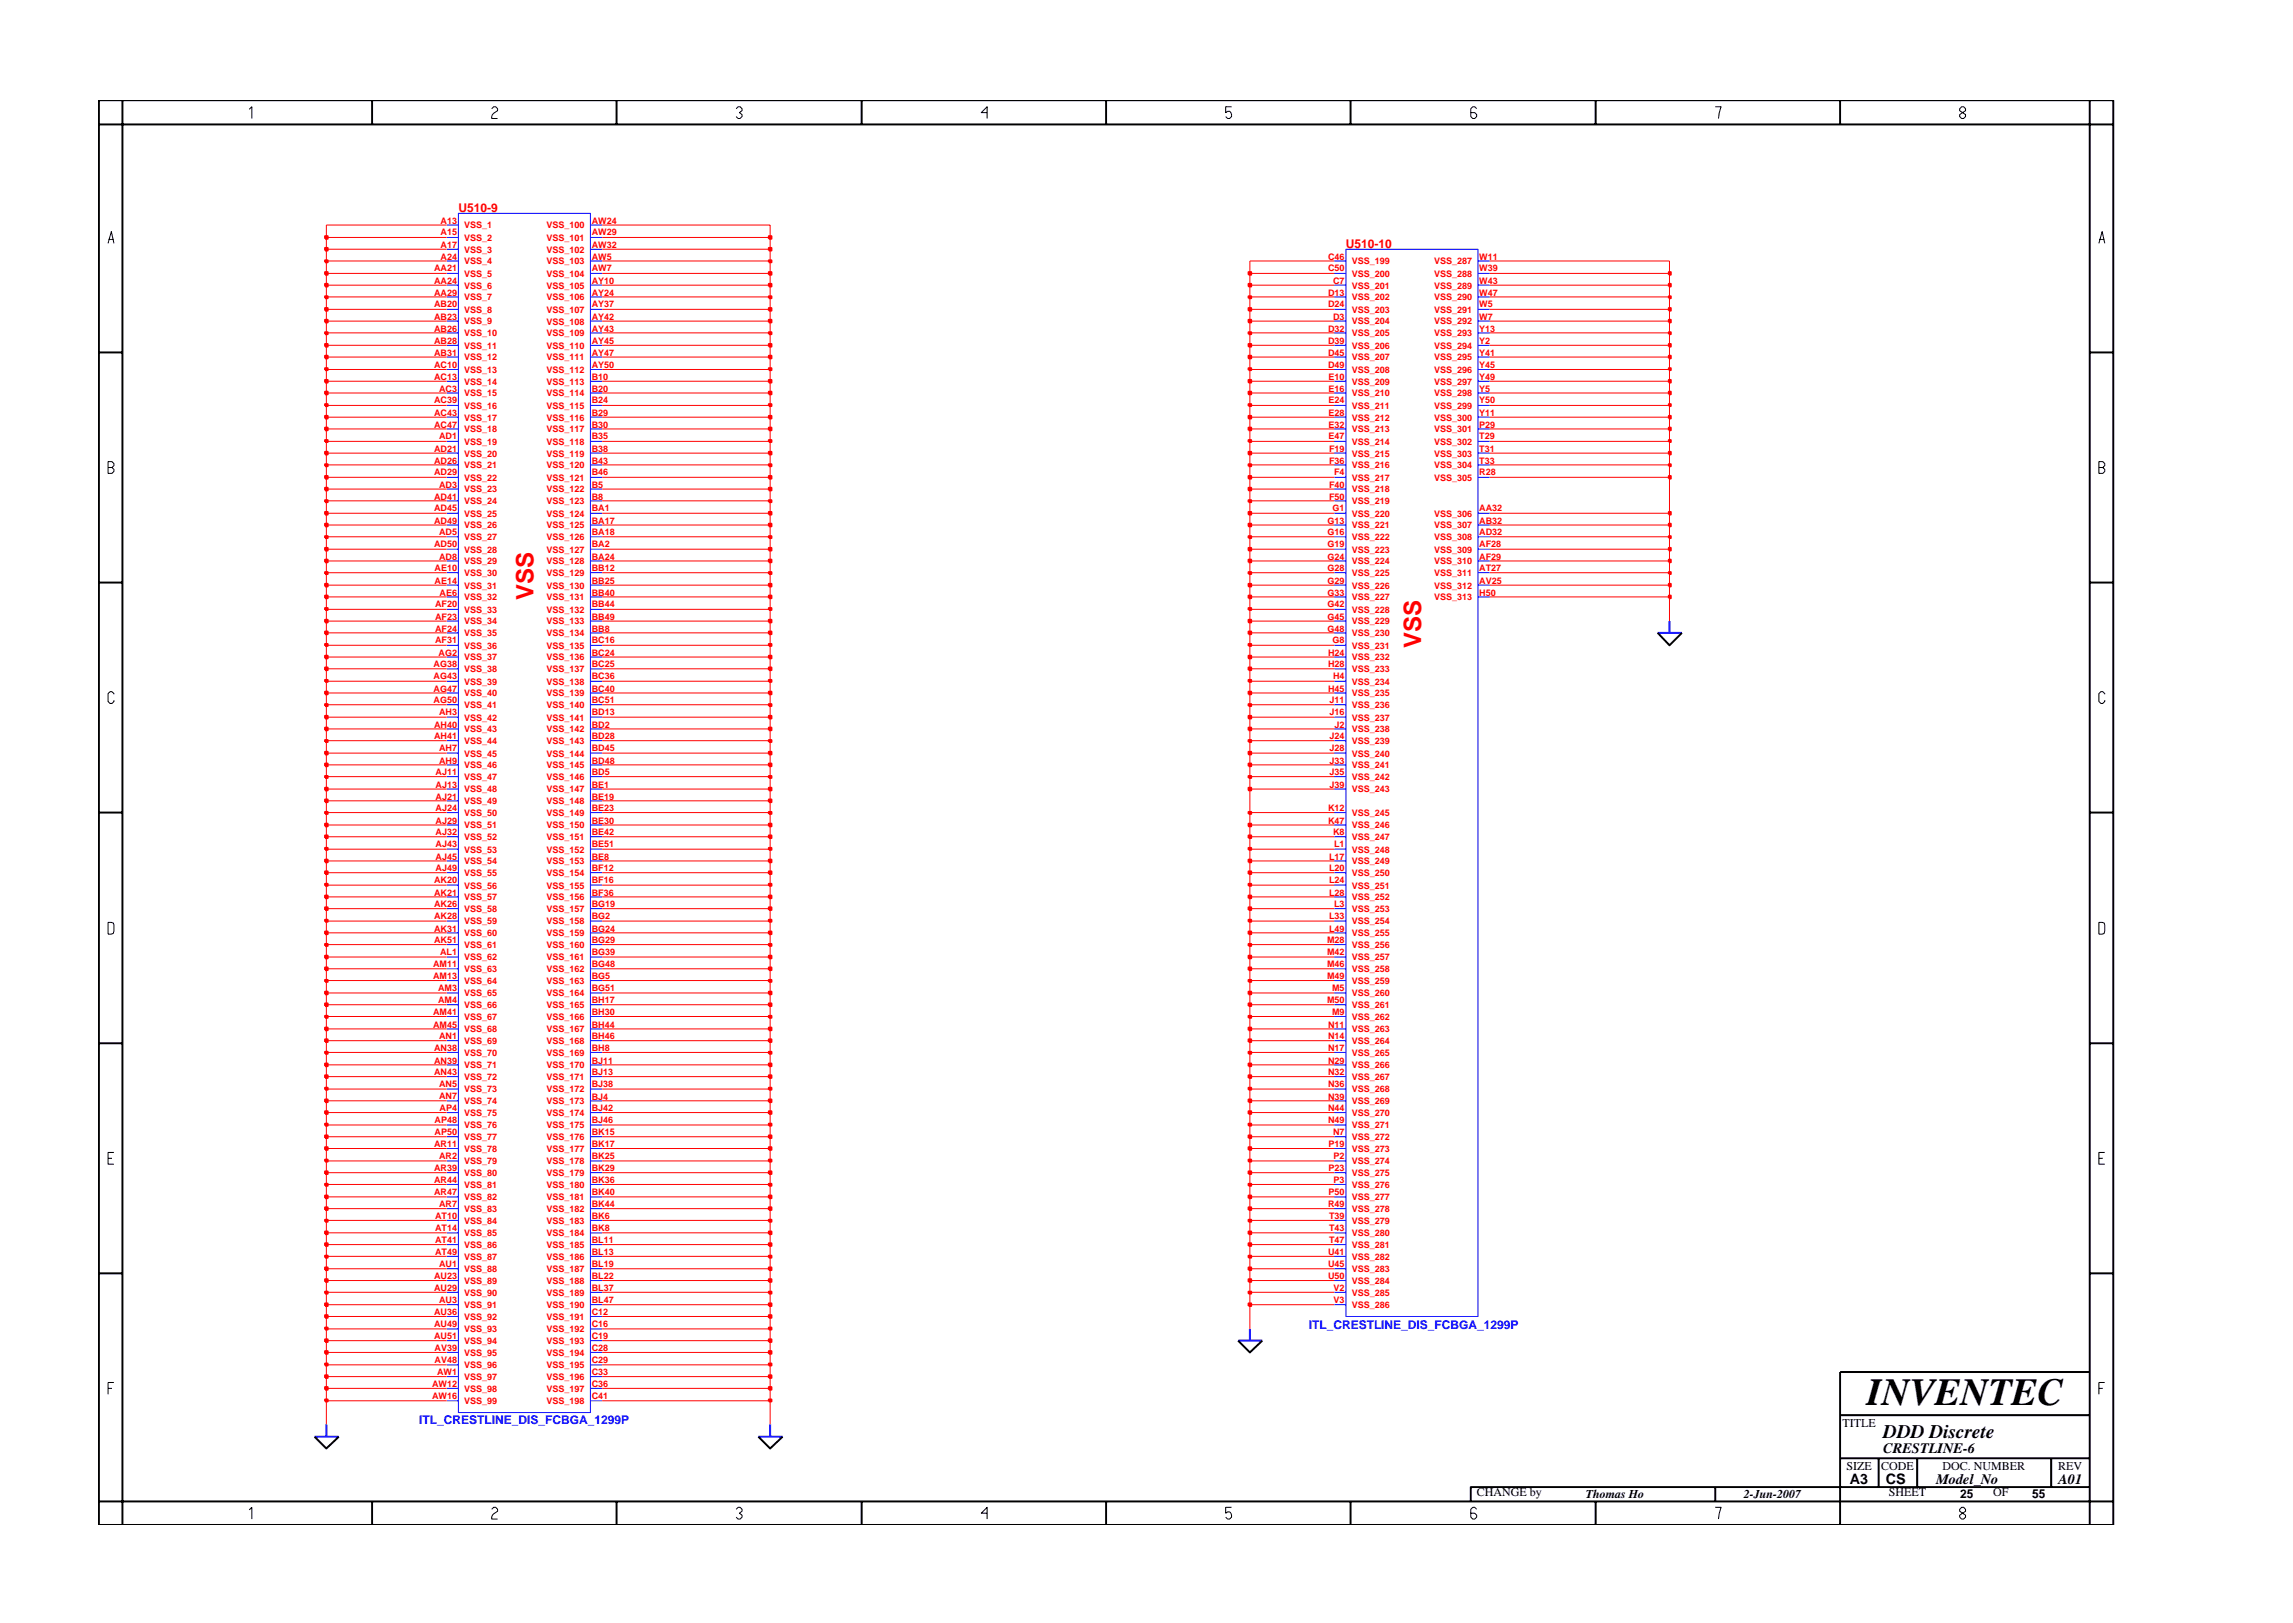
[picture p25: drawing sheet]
<svg xmlns="http://www.w3.org/2000/svg" width="297mm" height="210mm" viewBox="0 0 297 210" stroke-linecap="round" stroke-linejoin="round" font-family="sans-serif">
<defs><g id="words">
<text font-size="5" x="241.8" y="182">INVENTEC</text>
<g font-size="3.1" fill="#f00">
<text x="69.1" y="77.8" transform="rotate(-90 69.1 77.8)">VSS</text>
<text x="184.1" y="83.9" transform="rotate(-90 184.1 83.9)">VSS</text>
</g>
<text font-size="2.5" x="244" y="186.3">DDD Discrete</text>
<g font-size="1.9">
<text x="244" y="188.2">CRESTLINE-6</text>
<text x="239.6" y="192.2">A3</text>
<text x="244.3" y="192.3">CS</text>
<text x="250.8" y="192.2">Model_No</text>
<text x="266.6" y="192.2">A01</text>
</g>
<g font-size="1.6" fill="#f00">
<text x="59.4" y="27.5">U510-9</text>
<text x="174.4" y="32.1">U510-10</text>
</g>
<g font-size="1.6" fill="#00f">
<text x="169.5" y="172.2">ITL_CRESTLINE_DIS_FCBGA_1299P</text>
<text x="54.3" y="184.5">ITL_CRESTLINE_DIS_FCBGA_1299P</text>
</g>
<g font-size="1.6">
<text x="238.7" y="184.8">TITLE</text>
<text x="239.2" y="190.4">SIZE</text>
<text x="243.7" y="190.4">CODE</text>
<text x="251.6" y="190.4">DOC. NUMBER</text>
<text x="266.6" y="190.4">REV</text>
<text x="191.3" y="193.9">CHANGE by</text>
<text x="205.4" y="194.1">Thomas Ho</text>
<text x="225.9" y="194.1">2-Jun-2007</text>
<text x="244.7" y="193.9">SHEET</text>
<text x="253.9" y="194.1">25</text>
<text x="258.2" y="193.9">OF</text>
<text x="263.3" y="194.1">55</text>
</g>
<g font-size="1.2" fill="#f00">
<text x="57.1" y="29">A13</text>
<text x="60.1" y="29.6">VSS_1</text>
<text x="70.8" y="29.6">VSS_100</text>
<text x="76.7" y="29">AW24</text>
<text x="56.2" y="35.2">AA21</text>
<text x="57.1" y="33.6">A24</text>
<text x="57.1" y="32.1">A17</text>
<text x="57.1" y="30.5">A15</text>
<text x="60.1" y="35.9">VSS_5</text>
<text x="60.1" y="34.2">VSS_4</text>
<text x="60.1" y="32.7">VSS_3</text>
<text x="60.1" y="31.2">VSS_2</text>
<text x="70.8" y="31.2">VSS_101</text>
<text x="70.8" y="32.7">VSS_102</text>
<text x="70.8" y="34.2">VSS_103</text>
<text x="70.8" y="35.9">VSS_104</text>
<text x="76.7" y="30.5">AW29</text>
<text x="76.7" y="32.1">AW32</text>
<text x="76.7" y="33.6">AW5</text>
<text x="76.7" y="35.2">AW7</text>
<text x="172.1" y="33.6">C46</text>
<text x="172.1" y="35.2">C50</text>
<text x="175.1" y="34.2">VSS_199</text>
<text x="175.1" y="35.9">VSS_200</text>
<text x="185.8" y="34.2">VSS_287</text>
<text x="185.8" y="35.9">VSS_288</text>
<text x="191.6" y="33.6">W11</text>
<text x="191.6" y="35.2">W39</text>
<text x="56.2" y="36.8">AA24</text>
<text x="56.2" y="41.4">AB23</text>
<text x="56.2" y="39.8">AB20</text>
<text x="56.2" y="38.3">AA29</text>
<text x="60.1" y="37.4">VSS_6</text>
<text x="60.1" y="40.5">VSS_8</text>
<text x="60.1" y="38.9">VSS_7</text>
<text x="70.8" y="40.5">VSS_107</text>
<text x="70.8" y="37.4">VSS_105</text>
<text x="70.8" y="38.9">VSS_106</text>
<text x="76.7" y="41.4">AY42</text>
<text x="76.7" y="36.8">AY10</text>
<text x="76.7" y="38.3">AY24</text>
<text x="76.7" y="39.8">AY37</text>
<text x="172.1" y="38.3">D13</text>
<text x="172.1" y="39.8">D24</text>
<text x="172.7" y="36.8">C7</text>
<text x="172.7" y="41.4">D3</text>
<text x="175.1" y="37.4">VSS_201</text>
<text x="175.1" y="38.9">VSS_202</text>
<text x="175.1" y="40.5">VSS_203</text>
<text x="185.8" y="37.4">VSS_289</text>
<text x="185.8" y="38.9">VSS_290</text>
<text x="185.8" y="40.5">VSS_291</text>
<text x="191.6" y="36.8">W43</text>
<text x="191.6" y="38.3">W47</text>
<text x="191.6" y="39.8">W5</text>
<text x="191.6" y="41.4">W7</text>
<text x="56.2" y="46.1">AB31</text>
<text x="56.2" y="43">AB26</text>
<text x="56.2" y="47.6">AC10</text>
<text x="56.2" y="44.6">AB28</text>
<text x="60.1" y="46.7">VSS_12</text>
<text x="60.1" y="43.6">VSS_10</text>
<text x="60.1" y="45.2">VSS_11</text>
<text x="60.1" y="42">VSS_9</text>
<text x="70.8" y="42">VSS_108</text>
<text x="70.8" y="43.6">VSS_109</text>
<text x="70.8" y="45.2">VSS_110</text>
<text x="70.8" y="46.7">VSS_111</text>
<text x="76.7" y="43">AY43</text>
<text x="76.7" y="44.6">AY45</text>
<text x="76.7" y="46.1">AY47</text>
<text x="76.7" y="47.6">AY50</text>
<text x="172.1" y="47.6">D49</text>
<text x="172.1" y="43">D32</text>
<text x="172.1" y="44.6">D39</text>
<text x="172.1" y="46.1">D45</text>
<text x="175.1" y="42">VSS_204</text>
<text x="175.1" y="43.6">VSS_205</text>
<text x="175.1" y="45.2">VSS_206</text>
<text x="175.1" y="46.7">VSS_207</text>
<text x="185.8" y="45.2">VSS_294</text>
<text x="185.8" y="46.7">VSS_295</text>
<text x="185.8" y="42">VSS_292</text>
<text x="185.8" y="43.6">VSS_293</text>
<text x="191.6" y="46.1">Y41</text>
<text x="191.6" y="47.6">Y45</text>
<text x="191.6" y="43">Y13</text>
<text x="191.6" y="44.6">Y2</text>
<text x="56.2" y="53.9">AC43</text>
<text x="56.2" y="52.3">AC39</text>
<text x="56.2" y="49.2">AC13</text>
<text x="56.9" y="50.7">AC3</text>
<text x="60.1" y="53">VSS_16</text>
<text x="60.1" y="51.4">VSS_15</text>
<text x="60.1" y="49.8">VSS_14</text>
<text x="60.1" y="48.3">VSS_13</text>
<text x="70.8" y="48.3">VSS_112</text>
<text x="70.8" y="49.8">VSS_113</text>
<text x="70.8" y="51.4">VSS_114</text>
<text x="70.8" y="53">VSS_115</text>
<text x="76.7" y="49.2">B10</text>
<text x="76.7" y="50.7">B20</text>
<text x="76.7" y="52.3">B24</text>
<text x="76.7" y="53.9">B29</text>
<text x="172.1" y="49.2">E10</text>
<text x="172.1" y="50.7">E16</text>
<text x="172.1" y="52.3">E24</text>
<text x="172.1" y="53.9">E28</text>
<text x="175.1" y="48.3">VSS_208</text>
<text x="175.1" y="49.8">VSS_209</text>
<text x="175.1" y="51.4">VSS_210</text>
<text x="175.1" y="53">VSS_211</text>
<text x="185.8" y="48.3">VSS_296</text>
<text x="185.8" y="49.8">VSS_297</text>
<text x="185.8" y="51.4">VSS_298</text>
<text x="185.8" y="53">VSS_299</text>
<text x="191.6" y="49.2">Y49</text>
<text x="191.6" y="50.7">Y5</text>
<text x="191.6" y="52.3">Y50</text>
<text x="191.6" y="53.9">Y11</text>
<text x="56.2" y="55.4">AC47</text>
<text x="56.2" y="58.5">AD21</text>
<text x="56.9" y="56.9">AD1</text>
<text x="60.1" y="57.6">VSS_19</text>
<text x="60.1" y="56">VSS_18</text>
<text x="60.1" y="54.5">VSS_17</text>
<text x="60.1" y="59.1">VSS_20</text>
<text x="70.8" y="57.6">VSS_118</text>
<text x="70.8" y="59.1">VSS_119</text>
<text x="70.8" y="54.5">VSS_116</text>
<text x="70.8" y="56">VSS_117</text>
<text x="76.7" y="55.4">B30</text>
<text x="76.7" y="56.9">B35</text>
<text x="76.7" y="58.5">B38</text>
<text x="172.1" y="55.4">E32</text>
<text x="172.1" y="56.9">E47</text>
<text x="172.2" y="58.5">F19</text>
<text x="175.1" y="54.5">VSS_212</text>
<text x="175.1" y="56">VSS_213</text>
<text x="175.1" y="57.6">VSS_214</text>
<text x="175.1" y="59.1">VSS_215</text>
<text x="185.8" y="54.5">VSS_300</text>
<text x="185.8" y="56">VSS_301</text>
<text x="185.8" y="57.6">VSS_302</text>
<text x="185.8" y="59.1">VSS_303</text>
<text x="191.6" y="55.4">P29</text>
<text x="191.6" y="56.9">T29</text>
<text x="191.6" y="58.5">T31</text>
<text x="56.2" y="60.1">AD26</text>
<text x="56.2" y="61.6">AD29</text>
<text x="56.2" y="64.7">AD41</text>
<text x="56.9" y="63.2">AD3</text>
<text x="60.1" y="60.7">VSS_21</text>
<text x="60.1" y="62.3">VSS_22</text>
<text x="60.1" y="63.8">VSS_23</text>
<text x="60.1" y="65.3">VSS_24</text>
<text x="70.8" y="60.7">VSS_120</text>
<text x="70.8" y="62.3">VSS_121</text>
<text x="70.8" y="63.8">VSS_122</text>
<text x="70.8" y="65.3">VSS_123</text>
<text x="76.7" y="60.1">B43</text>
<text x="76.7" y="61.6">B46</text>
<text x="76.7" y="63.2">B5</text>
<text x="76.7" y="64.7">B8</text>
<text x="172.2" y="63.2">F40</text>
<text x="172.2" y="64.7">F50</text>
<text x="172.2" y="60.1">F36</text>
<text x="172.8" y="61.6">F4</text>
<text x="175.1" y="65.3">VSS_219</text>
<text x="175.1" y="60.7">VSS_216</text>
<text x="175.1" y="62.3">VSS_217</text>
<text x="175.1" y="63.8">VSS_218</text>
<text x="185.8" y="62.3">VSS_305</text>
<text x="185.8" y="60.7">VSS_304</text>
<text x="191.6" y="61.6">R28</text>
<text x="191.6" y="60.1">T33</text>
<text x="56.2" y="67.8">AD49</text>
<text x="56.2" y="70.9">AD50</text>
<text x="56.2" y="66.2">AD45</text>
<text x="56.9" y="69.4">AD5</text>
<text x="60.1" y="66.9">VSS_25</text>
<text x="60.1" y="68.5">VSS_26</text>
<text x="60.1" y="70">VSS_27</text>
<text x="60.1" y="71.6">VSS_28</text>
<text x="70.8" y="66.9">VSS_124</text>
<text x="70.8" y="68.5">VSS_125</text>
<text x="70.8" y="70">VSS_126</text>
<text x="70.8" y="71.6">VSS_127</text>
<text x="76.7" y="66.2">BA1</text>
<text x="76.7" y="67.8">BA17</text>
<text x="76.7" y="69.4">BA18</text>
<text x="76.7" y="70.9">BA2</text>
<text x="172" y="67.8">G13</text>
<text x="172" y="69.4">G16</text>
<text x="172" y="70.9">G19</text>
<text x="172.6" y="66.2">G1</text>
<text x="175.1" y="66.9">VSS_220</text>
<text x="175.1" y="68.5">VSS_221</text>
<text x="175.1" y="70">VSS_222</text>
<text x="175.1" y="71.6">VSS_223</text>
<text x="185.8" y="66.9">VSS_306</text>
<text x="185.8" y="68.5">VSS_307</text>
<text x="185.8" y="70">VSS_308</text>
<text x="185.8" y="71.6">VSS_309</text>
<text x="191.6" y="66.2">AA32</text>
<text x="191.6" y="67.8">AB32</text>
<text x="191.6" y="69.4">AD32</text>
<text x="191.6" y="70.9">AF28</text>
<text x="56.3" y="74">AE10</text>
<text x="56.3" y="75.6">AE14</text>
<text x="56.9" y="72.5">AD8</text>
<text x="56.9" y="77.2">AE6</text>
<text x="60.1" y="73.1">VSS_29</text>
<text x="60.1" y="74.6">VSS_30</text>
<text x="60.1" y="76.2">VSS_31</text>
<text x="60.1" y="77.8">VSS_32</text>
<text x="70.8" y="76.2">VSS_130</text>
<text x="70.8" y="77.8">VSS_131</text>
<text x="70.8" y="73.1">VSS_128</text>
<text x="70.8" y="74.6">VSS_129</text>
<text x="76.7" y="75.6">BB25</text>
<text x="76.7" y="77.2">BB40</text>
<text x="76.7" y="72.5">BA24</text>
<text x="76.7" y="74">BB12</text>
<text x="172" y="72.5">G24</text>
<text x="172" y="74">G28</text>
<text x="172" y="75.6">G29</text>
<text x="172" y="77.2">G33</text>
<text x="175.1" y="73.1">VSS_224</text>
<text x="175.1" y="74.6">VSS_225</text>
<text x="175.1" y="76.2">VSS_226</text>
<text x="175.1" y="77.8">VSS_227</text>
<text x="185.8" y="73.1">VSS_310</text>
<text x="185.8" y="74.6">VSS_311</text>
<text x="185.8" y="76.2">VSS_312</text>
<text x="185.8" y="77.8">VSS_313</text>
<text x="191.6" y="72.5">AF29</text>
<text x="191.6" y="74">AT27</text>
<text x="191.6" y="75.6">AV25</text>
<text x="191.6" y="77.2">H50</text>
<text x="56.4" y="81.8">AF24</text>
<text x="56.4" y="83.3">AF31</text>
<text x="56.4" y="78.7">AF20</text>
<text x="56.4" y="80.3">AF23</text>
<text x="60.1" y="82.4">VSS_35</text>
<text x="60.1" y="79.4">VSS_33</text>
<text x="60.1" y="80.9">VSS_34</text>
<text x="70.8" y="79.4">VSS_132</text>
<text x="70.8" y="80.9">VSS_133</text>
<text x="70.8" y="82.4">VSS_134</text>
<text x="76.7" y="78.7">BB44</text>
<text x="76.7" y="80.3">BB49</text>
<text x="76.7" y="81.8">BB8</text>
<text x="76.7" y="83.3">BC16</text>
<text x="172" y="80.3">G45</text>
<text x="172" y="81.8">G48</text>
<text x="172" y="78.7">G42</text>
<text x="172.6" y="83.3">G8</text>
<text x="175.1" y="82.4">VSS_230</text>
<text x="175.1" y="79.4">VSS_228</text>
<text x="175.1" y="80.9">VSS_229</text>
<text x="56.2" y="86.5">AG38</text>
<text x="56.2" y="88">AG43</text>
<text x="56.2" y="89.6">AG47</text>
<text x="56.8" y="84.9">AG2</text>
<text x="60.1" y="84">VSS_36</text>
<text x="60.1" y="85.6">VSS_37</text>
<text x="60.1" y="87.1">VSS_38</text>
<text x="60.1" y="88.7">VSS_39</text>
<text x="70.8" y="84">VSS_135</text>
<text x="70.8" y="85.6">VSS_136</text>
<text x="70.8" y="87.1">VSS_137</text>
<text x="70.8" y="88.7">VSS_138</text>
<text x="76.7" y="84.9">BC24</text>
<text x="76.7" y="86.5">BC25</text>
<text x="76.7" y="88">BC36</text>
<text x="76.7" y="89.6">BC40</text>
<text x="172.1" y="84.9">H24</text>
<text x="172.1" y="86.5">H28</text>
<text x="172.1" y="89.6">H45</text>
<text x="172.7" y="88">H4</text>
<text x="175.1" y="84">VSS_231</text>
<text x="175.1" y="85.6">VSS_232</text>
<text x="175.1" y="87.1">VSS_233</text>
<text x="175.1" y="88.7">VSS_234</text>
<text x="56.2" y="91.1">AG50</text>
<text x="56.2" y="95.8">AH41</text>
<text x="56.2" y="94.3">AH40</text>
<text x="56.9" y="92.7">AH3</text>
<text x="60.1" y="90.2">VSS_40</text>
<text x="60.1" y="91.7">VSS_41</text>
<text x="60.1" y="93.3">VSS_42</text>
<text x="60.1" y="94.9">VSS_43</text>
<text x="70.8" y="90.2">VSS_139</text>
<text x="70.8" y="91.7">VSS_140</text>
<text x="70.8" y="93.3">VSS_141</text>
<text x="70.8" y="94.9">VSS_142</text>
<text x="76.7" y="91.1">BC51</text>
<text x="76.7" y="92.7">BD13</text>
<text x="76.7" y="94.3">BD2</text>
<text x="76.7" y="95.8">BD28</text>
<text x="172.2" y="91.1">J11</text>
<text x="172.2" y="92.7">J16</text>
<text x="172.2" y="95.8">J24</text>
<text x="172.9" y="94.3">J2</text>
<text x="175.1" y="90.2">VSS_235</text>
<text x="175.1" y="91.7">VSS_236</text>
<text x="175.1" y="93.3">VSS_237</text>
<text x="175.1" y="94.9">VSS_238</text>
<text x="56.4" y="100.4">AJ11</text>
<text x="56.9" y="97.3">AH7</text>
<text x="56.9" y="98.9">AH9</text>
<text x="60.1" y="98">VSS_45</text>
<text x="60.1" y="99.5">VSS_46</text>
<text x="60.1" y="101.1">VSS_47</text>
<text x="60.1" y="96.4">VSS_44</text>
<text x="70.8" y="96.4">VSS_143</text>
<text x="70.8" y="98">VSS_144</text>
<text x="70.8" y="99.5">VSS_145</text>
<text x="70.8" y="101.1">VSS_146</text>
<text x="76.7" y="100.4">BD5</text>
<text x="76.7" y="97.3">BD45</text>
<text x="76.7" y="98.9">BD48</text>
<text x="172.2" y="97.3">J28</text>
<text x="172.2" y="98.9">J33</text>
<text x="172.2" y="100.4">J35</text>
<text x="175.1" y="98">VSS_240</text>
<text x="175.1" y="99.5">VSS_241</text>
<text x="175.1" y="101.1">VSS_242</text>
<text x="175.1" y="96.4">VSS_239</text>
<text x="56.4" y="102.1">AJ13</text>
<text x="56.4" y="103.6">AJ21</text>
<text x="56.4" y="105.1">AJ24</text>
<text x="56.4" y="106.7">AJ29</text>
<text x="60.1" y="102.7">VSS_48</text>
<text x="60.1" y="104.2">VSS_49</text>
<text x="60.1" y="105.7">VSS_50</text>
<text x="60.1" y="107.3">VSS_51</text>
<text x="70.8" y="107.3">VSS_150</text>
<text x="70.8" y="102.7">VSS_147</text>
<text x="70.8" y="104.2">VSS_148</text>
<text x="70.8" y="105.7">VSS_149</text>
<text x="76.7" y="106.7">BE30</text>
<text x="76.7" y="102.1">BE1</text>
<text x="76.7" y="103.6">BE19</text>
<text x="76.7" y="105.1">BE23</text>
<text x="172.1" y="105.1">K12</text>
<text x="172.1" y="106.7">K47</text>
<text x="172.2" y="102.1">J39</text>
<text x="175.1" y="102.7">VSS_243</text>
<text x="175.1" y="105.7">VSS_245</text>
<text x="175.1" y="107.3">VSS_246</text>
<text x="56.4" y="108.2">AJ32</text>
<text x="56.4" y="109.8">AJ43</text>
<text x="56.4" y="111.4">AJ45</text>
<text x="56.4" y="112.9">AJ49</text>
<text x="60.1" y="108.8">VSS_52</text>
<text x="60.1" y="110.4">VSS_53</text>
<text x="60.1" y="112">VSS_54</text>
<text x="60.1" y="113.5">VSS_55</text>
<text x="70.8" y="108.8">VSS_151</text>
<text x="70.8" y="110.4">VSS_152</text>
<text x="70.8" y="112">VSS_153</text>
<text x="70.8" y="113.5">VSS_154</text>
<text x="76.7" y="108.2">BE42</text>
<text x="76.7" y="109.8">BE51</text>
<text x="76.7" y="111.4">BE8</text>
<text x="76.7" y="112.9">BF12</text>
<text x="172.2" y="111.4">L17</text>
<text x="172.2" y="112.9">L20</text>
<text x="172.7" y="108.2">K8</text>
<text x="172.8" y="109.8">L1</text>
<text x="175.1" y="108.8">VSS_247</text>
<text x="175.1" y="110.4">VSS_248</text>
<text x="175.1" y="112">VSS_249</text>
<text x="175.1" y="113.5">VSS_250</text>
<text x="56.2" y="116">AK21</text>
<text x="56.2" y="117.5">AK26</text>
<text x="56.2" y="119.1">AK28</text>
<text x="56.2" y="114.4">AK20</text>
<text x="60.1" y="116.6">VSS_57</text>
<text x="60.1" y="118.2">VSS_58</text>
<text x="60.1" y="119.8">VSS_59</text>
<text x="60.1" y="115.1">VSS_56</text>
<text x="70.8" y="116.6">VSS_156</text>
<text x="70.8" y="118.2">VSS_157</text>
<text x="70.8" y="119.8">VSS_158</text>
<text x="70.8" y="115.1">VSS_155</text>
<text x="76.7" y="116">BF36</text>
<text x="76.7" y="117.5">BG19</text>
<text x="76.7" y="119.1">BG2</text>
<text x="76.7" y="114.4">BF16</text>
<text x="172.2" y="116">L28</text>
<text x="172.2" y="119.1">L33</text>
<text x="172.2" y="114.4">L24</text>
<text x="172.8" y="117.5">L3</text>
<text x="175.1" y="115.1">VSS_251</text>
<text x="175.1" y="116.6">VSS_252</text>
<text x="175.1" y="118.2">VSS_253</text>
<text x="175.1" y="119.8">VSS_254</text>
<text x="56.1" y="125.3">AM11</text>
<text x="56.2" y="120.7">AK31</text>
<text x="56.2" y="122.2">AK51</text>
<text x="57" y="123.7">AL1</text>
<text x="60.1" y="121.3">VSS_60</text>
<text x="60.1" y="122.8">VSS_61</text>
<text x="60.1" y="124.4">VSS_62</text>
<text x="60.1" y="125.9">VSS_63</text>
<text x="70.8" y="121.3">VSS_159</text>
<text x="70.8" y="122.8">VSS_160</text>
<text x="70.8" y="124.4">VSS_161</text>
<text x="70.8" y="125.9">VSS_162</text>
<text x="76.7" y="120.7">BG24</text>
<text x="76.7" y="122.2">BG29</text>
<text x="76.7" y="123.7">BG39</text>
<text x="76.7" y="125.3">BG48</text>
<text x="171.9" y="122.2">M28</text>
<text x="171.9" y="123.7">M42</text>
<text x="171.9" y="125.3">M46</text>
<text x="172.2" y="120.7">L49</text>
<text x="175.1" y="121.3">VSS_255</text>
<text x="175.1" y="122.8">VSS_256</text>
<text x="175.1" y="124.4">VSS_257</text>
<text x="175.1" y="125.9">VSS_258</text>
<text x="56.1" y="126.9">AM13</text>
<text x="56.1" y="131.5">AM41</text>
<text x="56.8" y="128.4">AM3</text>
<text x="56.8" y="130">AM4</text>
<text x="60.1" y="127.5">VSS_64</text>
<text x="60.1" y="129.1">VSS_65</text>
<text x="60.1" y="130.6">VSS_66</text>
<text x="70.8" y="130.6">VSS_165</text>
<text x="70.8" y="127.5">VSS_163</text>
<text x="70.8" y="129.1">VSS_164</text>
<text x="76.7" y="131.5">BH30</text>
<text x="76.7" y="126.9">BG5</text>
<text x="76.7" y="128.4">BG51</text>
<text x="76.7" y="130">BH17</text>
<text x="171.9" y="126.9">M49</text>
<text x="171.9" y="130">M50</text>
<text x="172.6" y="128.4">M5</text>
<text x="172.6" y="131.5">M9</text>
<text x="175.1" y="127.5">VSS_259</text>
<text x="175.1" y="129.1">VSS_260</text>
<text x="175.1" y="130.6">VSS_261</text>
<text x="56.1" y="133.1">AM45</text>
<text x="56.2" y="136.2">AN38</text>
<text x="56.2" y="137.8">AN39</text>
<text x="56.9" y="134.6">AN1</text>
<text x="60.1" y="132.1">VSS_67</text>
<text x="60.1" y="133.7">VSS_68</text>
<text x="60.1" y="135.3">VSS_69</text>
<text x="60.1" y="136.8">VSS_70</text>
<text x="70.8" y="132.1">VSS_166</text>
<text x="70.8" y="133.7">VSS_167</text>
<text x="70.8" y="135.3">VSS_168</text>
<text x="70.8" y="136.8">VSS_169</text>
<text x="76.7" y="133.1">BH44</text>
<text x="76.7" y="134.6">BH46</text>
<text x="76.7" y="136.2">BH8</text>
<text x="76.7" y="137.8">BJ11</text>
<text x="172.1" y="133.1">N11</text>
<text x="172.1" y="134.6">N14</text>
<text x="172.1" y="136.2">N17</text>
<text x="172.1" y="137.8">N29</text>
<text x="175.1" y="132.1">VSS_262</text>
<text x="175.1" y="133.7">VSS_263</text>
<text x="175.1" y="135.3">VSS_264</text>
<text x="175.1" y="136.8">VSS_265</text>
<text x="56.2" y="139.3">AN43</text>
<text x="56.9" y="140.8">AN5</text>
<text x="56.9" y="142.4">AN7</text>
<text x="56.9" y="144">AP4</text>
<text x="60.1" y="143">VSS_74</text>
<text x="60.1" y="138.4">VSS_71</text>
<text x="60.1" y="139.9">VSS_72</text>
<text x="60.1" y="141.5">VSS_73</text>
<text x="70.8" y="138.4">VSS_170</text>
<text x="70.8" y="139.9">VSS_171</text>
<text x="70.8" y="141.5">VSS_172</text>
<text x="70.8" y="143">VSS_173</text>
<text x="76.7" y="139.3">BJ13</text>
<text x="76.7" y="140.8">BJ38</text>
<text x="76.7" y="142.4">BJ4</text>
<text x="76.7" y="144">BJ42</text>
<text x="172.1" y="139.3">N32</text>
<text x="172.1" y="140.8">N36</text>
<text x="172.1" y="142.4">N39</text>
<text x="172.1" y="144">N44</text>
<text x="175.1" y="138.4">VSS_266</text>
<text x="175.1" y="139.9">VSS_267</text>
<text x="175.1" y="141.5">VSS_268</text>
<text x="175.1" y="143">VSS_269</text>
<text x="56.2" y="148.6">AR11</text>
<text x="56.3" y="145.5">AP48</text>
<text x="56.3" y="147.1">AP50</text>
<text x="60.1" y="144.6">VSS_75</text>
<text x="60.1" y="146.2">VSS_76</text>
<text x="60.1" y="147.7">VSS_77</text>
<text x="60.1" y="149.2">VSS_78</text>
<text x="70.8" y="147.7">VSS_176</text>
<text x="70.8" y="149.2">VSS_177</text>
<text x="70.8" y="144.6">VSS_174</text>
<text x="70.8" y="146.2">VSS_175</text>
<text x="76.7" y="145.5">BJ46</text>
<text x="76.7" y="147.1">BK15</text>
<text x="76.7" y="148.6">BK17</text>
<text x="172.1" y="145.5">N49</text>
<text x="172.1" y="148.6">P19</text>
<text x="172.7" y="147.1">N7</text>
<text x="175.1" y="147.7">VSS_272</text>
<text x="175.1" y="149.2">VSS_273</text>
<text x="175.1" y="144.6">VSS_270</text>
<text x="175.1" y="146.2">VSS_271</text>
<text x="56.2" y="151.8">AR39</text>
<text x="56.2" y="153.3">AR44</text>
<text x="56.2" y="154.8">AR47</text>
<text x="56.9" y="150.1">AR2</text>
<text x="60.1" y="150.8">VSS_79</text>
<text x="60.1" y="152.4">VSS_80</text>
<text x="60.1" y="153.9">VSS_81</text>
<text x="60.1" y="155.5">VSS_82</text>
<text x="70.8" y="150.8">VSS_178</text>
<text x="70.8" y="152.4">VSS_179</text>
<text x="70.8" y="153.9">VSS_180</text>
<text x="70.8" y="155.5">VSS_181</text>
<text x="76.7" y="150.1">BK25</text>
<text x="76.7" y="151.8">BK29</text>
<text x="76.7" y="153.3">BK36</text>
<text x="76.7" y="154.8">BK40</text>
<text x="172.1" y="151.8">P23</text>
<text x="172.1" y="154.8">P50</text>
<text x="172.8" y="150.1">P2</text>
<text x="172.8" y="153.3">P3</text>
<text x="175.1" y="150.8">VSS_274</text>
<text x="175.1" y="152.4">VSS_275</text>
<text x="175.1" y="153.9">VSS_276</text>
<text x="175.1" y="155.5">VSS_277</text>
<text x="56.4" y="157.9">AT10</text>
<text x="56.4" y="159.5">AT14</text>
<text x="56.4" y="161.1">AT41</text>
<text x="56.9" y="156.4">AR7</text>
<text x="60.1" y="157">VSS_83</text>
<text x="60.1" y="158.5">VSS_84</text>
<text x="60.1" y="160.1">VSS_85</text>
<text x="60.1" y="161.7">VSS_86</text>
<text x="70.8" y="161.7">VSS_185</text>
<text x="70.8" y="157">VSS_182</text>
<text x="70.8" y="158.5">VSS_183</text>
<text x="70.8" y="160.1">VSS_184</text>
<text x="76.7" y="161.1">BL11</text>
<text x="76.7" y="156.4">BK44</text>
<text x="76.7" y="157.9">BK6</text>
<text x="76.7" y="159.5">BK8</text>
<text x="172.1" y="156.4">R49</text>
<text x="172.2" y="157.9">T39</text>
<text x="172.2" y="159.5">T43</text>
<text x="172.2" y="161.1">T47</text>
<text x="175.1" y="157">VSS_278</text>
<text x="175.1" y="158.5">VSS_279</text>
<text x="175.1" y="160.1">VSS_280</text>
<text x="175.1" y="161.7">VSS_281</text>
<text x="56.2" y="165.7">AU23</text>
<text x="56.2" y="167.2">AU29</text>
<text x="56.4" y="162.6">AT49</text>
<text x="56.9" y="164.2">AU1</text>
<text x="60.1" y="163.2">VSS_87</text>
<text x="60.1" y="164.8">VSS_88</text>
<text x="60.1" y="166.3">VSS_89</text>
<text x="60.1" y="167.9">VSS_90</text>
<text x="70.8" y="163.2">VSS_186</text>
<text x="70.8" y="164.8">VSS_187</text>
<text x="70.8" y="166.3">VSS_188</text>
<text x="70.8" y="167.9">VSS_189</text>
<text x="76.7" y="162.6">BL13</text>
<text x="76.7" y="164.2">BL19</text>
<text x="76.7" y="165.7">BL22</text>
<text x="76.7" y="167.2">BL37</text>
<text x="172.1" y="164.2">U45</text>
<text x="172.1" y="165.7">U50</text>
<text x="172.1" y="162.6">U41</text>
<text x="172.8" y="167.2">V2</text>
<text x="175.1" y="166.3">VSS_284</text>
<text x="175.1" y="167.9">VSS_285</text>
<text x="175.1" y="163.2">VSS_282</text>
<text x="175.1" y="164.8">VSS_283</text>
<text x="56.2" y="171.9">AU49</text>
<text x="56.2" y="173.5">AU51</text>
<text x="56.2" y="170.4">AU36</text>
<text x="56.9" y="168.9">AU3</text>
<text x="60.1" y="172.6">VSS_93</text>
<text x="60.1" y="169.5">VSS_91</text>
<text x="60.1" y="171">VSS_92</text>
<text x="70.8" y="169.5">VSS_190</text>
<text x="70.8" y="171">VSS_191</text>
<text x="70.8" y="172.6">VSS_192</text>
<text x="76.7" y="168.9">BL47</text>
<text x="76.7" y="170.4">C12</text>
<text x="76.7" y="171.9">C16</text>
<text x="76.7" y="173.5">C19</text>
<text x="172.8" y="168.9">V3</text>
<text x="175.1" y="169.5">VSS_286</text>
<text x="56" y="179.7">AW12</text>
<text x="56.3" y="175">AV39</text>
<text x="56.3" y="176.6">AV48</text>
<text x="56.6" y="178.2">AW1</text>
<text x="60.1" y="174.1">VSS_94</text>
<text x="60.1" y="175.6">VSS_95</text>
<text x="60.1" y="177.3">VSS_96</text>
<text x="60.1" y="178.8">VSS_97</text>
<text x="70.8" y="174.1">VSS_193</text>
<text x="70.8" y="175.6">VSS_194</text>
<text x="70.8" y="177.3">VSS_195</text>
<text x="70.8" y="178.8">VSS_196</text>
<text x="76.7" y="175">C28</text>
<text x="76.7" y="176.6">C29</text>
<text x="76.7" y="178.2">C33</text>
<text x="76.7" y="179.7">C36</text>
<text x="56" y="181.2">AW16</text>
<text x="60.1" y="180.3">VSS_98</text>
<text x="60.1" y="181.9">VSS_99</text>
<text x="70.8" y="180.3">VSS_197</text>
<text x="70.8" y="181.9">VSS_198</text>
<text x="76.7" y="181.2">C41</text>
</g>
</g></defs>
<path d="M214.7 82h3.2M216.3 80.5v1.5M160.4 173.7h3.1M161.9 172.2v1.5M40.8 186.1h3.1M42.3 184.5v1.6M98.2 186.1h3.2M99.8 184.5v1.6" fill="none" stroke="#00f" stroke-width=".25"/>
<path d="M214.7 82l1.6 1.6 1.6-1.6M160.4 173.7l1.5 1.5 1.6-1.5M40.8 186.1l1.5 1.5 1.6-1.5M98.2 186.1l1.6 1.5 1.6-1.5" fill="none" stroke="#000" stroke-width=".25"/>
<g fill="none" stroke="#00f" stroke-width=".13">
<path d="M57.9 29.2h1.5M57.9 30.8h1.5M57.9 32.3h1.5M57.9 33.8h1.5M57.9 35.4h1.5M57.9 36.9h1.5M57.9 38.5h1.5M59.4 27.6h17.1v155.4h-17.1zM76.5 29.2h1.5M76.5 30.8h1.5M76.5 32.3h1.5M76.5 33.8h1.5"/>
<path d="M76.5 35.4h1.5M76.5 36.9h1.5M76.5 38.5h1.5M172.8 33.8h1.6M172.8 35.4h1.6M172.8 36.9h1.6M172.8 38.5h1.6M174.4 32.3h17.1v138.2h-17.1zM191.5 33.8h1.5M191.5 35.4h1.5M191.5 36.9h1.5M191.5 38.5h1.5"/>
<path d="M57.9 40.1h1.5M57.9 41.6h1.5M57.9 43.1h1.5M57.9 44.7h1.5M57.9 46.3h1.5M57.9 47.9h1.5M57.9 49.4h1.5M57.9 50.9h1.5M57.9 52.5h1.5M57.9 54h1.5M57.9 55.6h1.5M57.9 57.2h1.5"/>
<path d="M57.9 58.7h1.5M76.5 40.1h1.5M76.5 41.6h1.5M76.5 43.1h1.5M76.5 44.7h1.5M76.5 46.3h1.5M76.5 47.9h1.5M76.5 49.4h1.5M76.5 50.9h1.5M76.5 52.5h1.5M76.5 54h1.5M76.5 55.6h1.5"/>
<path d="M76.5 57.2h1.5M76.5 58.7h1.5M172.8 40.1h1.6M172.8 41.6h1.6M172.8 43.1h1.6M172.8 44.7h1.6M172.8 46.3h1.6M172.8 47.9h1.6M172.8 49.4h1.6M172.8 50.9h1.6M172.8 52.5h1.6M172.8 54h1.6"/>
<path d="M172.8 55.6h1.6M172.8 57.2h1.6M172.8 58.7h1.6M191.5 40.1h1.5M191.5 41.6h1.5M191.5 43.1h1.5M191.5 44.7h1.5M191.5 46.3h1.5M191.5 47.9h1.5M191.5 49.4h1.5M191.5 50.9h1.5M191.5 52.5h1.5"/>
<path d="M191.5 54h1.5M191.5 55.6h1.5M191.5 57.2h1.5M191.5 58.7h1.5M57.9 60.2h1.5M57.9 61.8h1.5M57.9 63.4h1.5M57.9 64.9h1.5M57.9 66.5h1.5M57.9 68h1.5M57.9 69.5h1.5M57.9 71.1h1.5"/>
<path d="M57.9 72.7h1.5M57.9 74.2h1.5M57.9 75.8h1.5M57.9 77.3h1.5M57.9 78.9h1.5M76.5 60.2h1.5M76.5 61.8h1.5M76.5 63.4h1.5M76.5 64.9h1.5M76.5 66.5h1.5M76.5 68h1.5M76.5 69.5h1.5"/>
<path d="M76.5 71.1h1.5M76.5 72.7h1.5M76.5 74.2h1.5M76.5 75.8h1.5M76.5 77.3h1.5M76.5 78.9h1.5M172.8 60.2h1.6M172.8 61.8h1.6M172.8 63.4h1.6M172.8 64.9h1.6M172.8 66.5h1.6M172.8 68h1.6"/>
<path d="M172.8 69.5h1.6M172.8 71.1h1.6M172.8 72.7h1.6M172.8 74.2h1.6M172.8 75.8h1.6M172.8 77.3h1.6M172.8 78.9h1.6M191.5 60.2h1.5M191.5 61.8h1.5M191.5 66.5h1.5M191.5 68h1.5M191.5 69.5h1.5"/>
<path d="M191.5 71.1h1.5M191.5 72.7h1.5M191.5 74.2h1.5M191.5 75.8h1.5M191.5 77.3h1.5M57.9 80.5h1.5M57.9 82h1.5M57.9 83.6h1.5M57.9 85.1h1.5M57.9 86.6h1.5M57.9 88.3h1.5M57.9 89.8h1.5"/>
<path d="M57.9 91.3h1.5M57.9 92.9h1.5M57.9 94.4h1.5M57.9 96h1.5M57.9 97.6h1.5M57.9 99.1h1.5M76.5 80.5h1.5M76.5 82h1.5M76.5 83.6h1.5M76.5 85.1h1.5M76.5 86.6h1.5M76.5 88.3h1.5"/>
<path d="M76.5 89.8h1.5M76.5 91.3h1.5M76.5 92.9h1.5M76.5 94.4h1.5M76.5 96h1.5M76.5 97.6h1.5M76.5 99.1h1.5M172.8 80.5h1.6M172.8 82h1.6M172.8 83.6h1.6M172.8 85.1h1.6M172.8 86.6h1.6"/>
<path d="M172.8 88.3h1.6M172.8 89.8h1.6M172.8 91.3h1.6M172.8 92.9h1.6M172.8 94.4h1.6M172.8 96h1.6M172.8 97.6h1.6M172.8 99.1h1.6M57.9 100.6h1.5M57.9 102.2h1.5M57.9 103.7h1.5M57.9 105.3h1.5"/>
<path d="M57.9 106.9h1.5M57.9 108.4h1.5M57.9 110h1.5M57.9 111.5h1.5M57.9 113.1h1.5M57.9 114.7h1.5M57.9 116.2h1.5M57.9 117.7h1.5M57.9 119.3h1.5M76.5 100.6h1.5M76.5 102.2h1.5M76.5 103.7h1.5"/>
<path d="M76.5 105.3h1.5M76.5 106.9h1.5M76.5 108.4h1.5M76.5 110h1.5M76.5 111.5h1.5M76.5 113.1h1.5M76.5 114.7h1.5M76.5 116.2h1.5M76.5 117.7h1.5M76.5 119.3h1.5M172.8 100.6h1.6M172.8 102.2h1.6"/>
<path d="M172.8 105.3h1.6M172.8 106.9h1.6M172.8 108.4h1.6M172.8 110h1.6M172.8 111.5h1.6M172.8 113.1h1.6M172.8 114.7h1.6M172.8 116.2h1.6M172.8 117.7h1.6M172.8 119.3h1.6M57.9 120.8h1.5M57.9 122.4h1.5"/>
<path d="M57.9 124h1.5M57.9 125.5h1.5M57.9 127h1.5M57.9 128.6h1.5M57.9 130.2h1.5M57.9 131.7h1.5M57.9 133.3h1.5M57.9 134.8h1.5M57.9 136.3h1.5M57.9 138h1.5M57.9 139.5h1.5M76.5 120.8h1.5"/>
<path d="M76.5 122.4h1.5M76.5 124h1.5M76.5 125.5h1.5M76.5 127h1.5M76.5 128.6h1.5M76.5 130.2h1.5M76.5 131.7h1.5M76.5 133.3h1.5M76.5 134.8h1.5M76.5 136.3h1.5M76.5 138h1.5M76.5 139.5h1.5"/>
<path d="M172.8 120.8h1.6M172.8 122.4h1.6M172.8 124h1.6M172.8 125.5h1.6M172.8 127h1.6M172.8 128.6h1.6M172.8 130.2h1.6M172.8 131.7h1.6M172.8 133.3h1.6M172.8 134.8h1.6M172.8 136.3h1.6M172.8 138h1.6"/>
<path d="M172.8 139.5h1.6M57.9 141.1h1.5M57.9 142.6h1.5M57.9 144.1h1.5M57.9 145.7h1.5M57.9 147.3h1.5M57.9 148.8h1.5M57.9 150.4h1.5M57.9 151.9h1.5M57.9 153.4h1.5M57.9 155.1h1.5M57.9 156.6h1.5"/>
<path d="M57.9 158.1h1.5M57.9 159.7h1.5M76.5 141.1h1.5M76.5 142.6h1.5M76.5 144.1h1.5M76.5 145.7h1.5M76.5 147.3h1.5M76.5 148.8h1.5M76.5 150.4h1.5M76.5 151.9h1.5M76.5 153.4h1.5M76.5 155.1h1.5"/>
<path d="M76.5 156.6h1.5M76.5 158.1h1.5M76.5 159.7h1.5M172.8 141.1h1.6M172.8 142.6h1.6M172.8 144.1h1.6M172.8 145.7h1.6M172.8 147.3h1.6M172.8 148.8h1.6M172.8 150.4h1.6M172.8 151.9h1.6M172.8 153.4h1.6"/>
<path d="M172.8 155.1h1.6M172.8 156.6h1.6M172.8 158.1h1.6M172.8 159.7h1.6M57.9 161.2h1.5M57.9 162.8h1.5M57.9 164.4h1.5M57.9 165.9h1.5M57.9 167.4h1.5M57.9 169h1.5M57.9 170.5h1.5M57.9 172.2h1.5"/>
<path d="M57.9 173.7h1.5M57.9 175.2h1.5M57.9 176.8h1.5M57.9 178.3h1.5M57.9 179.9h1.5M76.5 161.2h1.5M76.5 162.8h1.5M76.5 164.4h1.5M76.5 165.9h1.5M76.5 167.4h1.5M76.5 169h1.5M76.5 170.5h1.5"/>
<path d="M76.5 172.2h1.5M76.5 173.7h1.5M76.5 175.2h1.5M76.5 176.8h1.5M76.5 178.3h1.5M76.5 179.9h1.5M172.8 161.2h1.6M172.8 162.8h1.6M172.8 164.4h1.6M172.8 165.9h1.6M172.8 167.4h1.6M172.8 169h1.6"/>
<path d="M57.9 181.5h1.5M76.5 181.5h1.5"/>
</g>
<path d="M42.3 181.5v3M99.8 181.5v3" fill="none" stroke="#f00" stroke-width=".13"/>
<path d="M42.1 181.3h.3v.3h-.3z" fill="#8e2323"/>
<path d="M42.1 181.3h.3v.3h-.3z" fill="none" stroke="#f00" stroke-width=".25"/>
<path d="M42.3 179.9v1.6h15.6M78 181.5h21.8" fill="none" stroke="#f00" stroke-width=".13"/>
<path d="M99.6 181.3h.3v.3h-.3z" fill="#8e2323"/>
<path d="M99.6 181.3h.3v.3h-.3z" fill="none" stroke="#f00" stroke-width=".25"/>
<path d="M99.8 179.9v1.6" fill="none" stroke="#f00" stroke-width=".13"/>
<path d="M42.1 179.7h.3v.3h-.3z" fill="#8e2323"/>
<path d="M42.1 179.7h.3v.3h-.3z" fill="none" stroke="#f00" stroke-width=".25"/>
<path d="M42.3 178.3v1.6h15.6M78 179.9h21.8" fill="none" stroke="#f00" stroke-width=".13"/>
<path d="M99.6 179.7h.3v.3h-.3z" fill="#8e2323"/>
<path d="M99.6 179.7h.3v.3h-.3z" fill="none" stroke="#f00" stroke-width=".25"/>
<path d="M99.8 178.3v1.6" fill="none" stroke="#f00" stroke-width=".13"/>
<path d="M42.1 178.2h.3v.3h-.3z" fill="#8e2323"/>
<path d="M42.1 178.2h.3v.3h-.3z" fill="none" stroke="#f00" stroke-width=".25"/>
<path d="M42.3 176.8v1.5h15.6M78 178.3h21.8" fill="none" stroke="#f00" stroke-width=".13"/>
<path d="M99.6 178.2h.3v.3h-.3z" fill="#8e2323"/>
<path d="M99.6 178.2h.3v.3h-.3z" fill="none" stroke="#f00" stroke-width=".25"/>
<path d="M99.8 176.8v1.5" fill="none" stroke="#f00" stroke-width=".13"/>
<path d="M42.1 176.6h.3v.3h-.3z" fill="#8e2323"/>
<path d="M42.1 176.6h.3v.3h-.3z" fill="none" stroke="#f00" stroke-width=".25"/>
<path d="M42.3 175.2v1.6h15.6M78 176.8h21.8" fill="none" stroke="#f00" stroke-width=".13"/>
<path d="M99.6 176.6h.3v.3h-.3z" fill="#8e2323"/>
<path d="M99.6 176.6h.3v.3h-.3z" fill="none" stroke="#f00" stroke-width=".25"/>
<path d="M99.8 175.2v1.6" fill="none" stroke="#f00" stroke-width=".13"/>
<path d="M42.1 175h.3v.4h-.3z" fill="#8e2323"/>
<path d="M42.1 175h.3v.4h-.3z" fill="none" stroke="#f00" stroke-width=".25"/>
<path d="M42.3 173.7v1.5h15.6M78 175.2h21.8" fill="none" stroke="#f00" stroke-width=".13"/>
<path d="M99.6 175h.3v.4h-.3z" fill="#8e2323"/>
<path d="M99.6 175h.3v.4h-.3z" fill="none" stroke="#f00" stroke-width=".25"/>
<path d="M99.8 173.7v1.5" fill="none" stroke="#f00" stroke-width=".13"/>
<path d="M42.1 173.5h.3v.3h-.3z" fill="#8e2323"/>
<path d="M42.1 173.5h.3v.3h-.3z" fill="none" stroke="#f00" stroke-width=".25"/>
<path d="M42.3 172.2v1.5h15.6M78 173.7h21.8" fill="none" stroke="#f00" stroke-width=".13"/>
<path d="M99.6 173.5h.3v.3h-.3z" fill="#8e2323"/>
<path d="M99.6 173.5h.3v.3h-.3z" fill="none" stroke="#f00" stroke-width=".25"/>
<path d="M99.8 172.2v1.5" fill="none" stroke="#f00" stroke-width=".13"/>
<path d="M42.1 172h.3v.2h-.3z" fill="#8e2323"/>
<path d="M42.1 172h.3v.2h-.3z" fill="none" stroke="#f00" stroke-width=".25"/>
<path d="M42.3 170.5v1.7h15.6M78 172.2h21.8" fill="none" stroke="#f00" stroke-width=".13"/>
<path d="M99.6 172h.3v.2h-.3z" fill="#8e2323"/>
<path d="M99.6 172h.3v.2h-.3z" fill="none" stroke="#f00" stroke-width=".25"/>
<path d="M99.8 170.5v1.7M161.9 169v3.2" fill="none" stroke="#f00" stroke-width=".13"/>
<path d="M42.1 170.4h.3v.3h-.3z" fill="#8e2323"/>
<path d="M42.1 170.4h.3v.3h-.3z" fill="none" stroke="#f00" stroke-width=".25"/>
<path d="M42.3 169v1.5h15.6M78 170.5h21.8" fill="none" stroke="#f00" stroke-width=".13"/>
<path d="M99.6 170.4h.3v.3h-.3z" fill="#8e2323"/>
<path d="M99.6 170.4h.3v.3h-.3z" fill="none" stroke="#f00" stroke-width=".25"/>
<path d="M99.8 169v1.5" fill="none" stroke="#f00" stroke-width=".13"/>
<path d="M42.1 168.9h.3v.3h-.3z" fill="#8e2323"/>
<path d="M42.1 168.9h.3v.3h-.3z" fill="none" stroke="#f00" stroke-width=".25"/>
<path d="M42.3 167.4v1.6h15.6M78 169h21.8" fill="none" stroke="#f00" stroke-width=".13"/>
<path d="M99.6 168.9h.3v.3h-.3z" fill="#8e2323"/>
<path d="M99.6 168.9h.3v.3h-.3z" fill="none" stroke="#f00" stroke-width=".25"/>
<path d="M99.8 167.4v1.6" fill="none" stroke="#f00" stroke-width=".13"/>
<path d="M161.7 168.9h.4v.3h-.4z" fill="#8e2323"/>
<path d="M161.7 168.9h.4v.3h-.4z" fill="none" stroke="#f00" stroke-width=".25"/>
<path d="M161.9 167.4v1.6h10.9" fill="none" stroke="#f00" stroke-width=".13"/>
<path d="M42.1 167.3h.3v.3h-.3z" fill="#8e2323"/>
<path d="M42.1 167.3h.3v.3h-.3z" fill="none" stroke="#f00" stroke-width=".25"/>
<path d="M42.3 165.9v1.5h15.6M78 167.4h21.8" fill="none" stroke="#f00" stroke-width=".13"/>
<path d="M99.6 167.3h.3v.3h-.3z" fill="#8e2323"/>
<path d="M99.6 167.3h.3v.3h-.3z" fill="none" stroke="#f00" stroke-width=".25"/>
<path d="M99.8 165.9v1.5" fill="none" stroke="#f00" stroke-width=".13"/>
<path d="M161.7 167.3h.4v.3h-.4z" fill="#8e2323"/>
<path d="M161.7 167.3h.4v.3h-.4z" fill="none" stroke="#f00" stroke-width=".25"/>
<path d="M161.9 165.9v1.5h10.9" fill="none" stroke="#f00" stroke-width=".13"/>
<path d="M42.1 165.7h.3v.4h-.3z" fill="#8e2323"/>
<path d="M42.1 165.7h.3v.4h-.3z" fill="none" stroke="#f00" stroke-width=".25"/>
<path d="M42.3 164.4v1.5h15.6M78 165.9h21.8" fill="none" stroke="#f00" stroke-width=".13"/>
<path d="M99.6 165.7h.3v.4h-.3z" fill="#8e2323"/>
<path d="M99.6 165.7h.3v.4h-.3z" fill="none" stroke="#f00" stroke-width=".25"/>
<path d="M99.8 164.4v1.5" fill="none" stroke="#f00" stroke-width=".13"/>
<path d="M161.7 165.7h.4v.4h-.4z" fill="#8e2323"/>
<path d="M161.7 165.7h.4v.4h-.4z" fill="none" stroke="#f00" stroke-width=".25"/>
<path d="M161.9 164.4v1.5h10.9" fill="none" stroke="#f00" stroke-width=".13"/>
<path d="M42.1 164.2h.3v.3h-.3z" fill="#8e2323"/>
<path d="M42.1 164.2h.3v.3h-.3z" fill="none" stroke="#f00" stroke-width=".25"/>
<path d="M42.3 162.8v1.6h15.6M78 164.4h21.8" fill="none" stroke="#f00" stroke-width=".13"/>
<path d="M99.6 164.2h.3v.3h-.3z" fill="#8e2323"/>
<path d="M99.6 164.2h.3v.3h-.3z" fill="none" stroke="#f00" stroke-width=".25"/>
<path d="M99.8 162.8v1.6" fill="none" stroke="#f00" stroke-width=".13"/>
<path d="M161.7 164.2h.4v.3h-.4z" fill="#8e2323"/>
<path d="M161.7 164.2h.4v.3h-.4z" fill="none" stroke="#f00" stroke-width=".25"/>
<path d="M161.9 162.8v1.6h10.9" fill="none" stroke="#f00" stroke-width=".13"/>
<path d="M42.1 162.7h.3v.2h-.3z" fill="#8e2323"/>
<path d="M42.1 162.7h.3v.2h-.3z" fill="none" stroke="#f00" stroke-width=".25"/>
<path d="M42.3 161.2v1.6h15.6M78 162.8h21.8" fill="none" stroke="#f00" stroke-width=".13"/>
<path d="M99.6 162.7h.3v.2h-.3z" fill="#8e2323"/>
<path d="M99.6 162.7h.3v.2h-.3z" fill="none" stroke="#f00" stroke-width=".25"/>
<path d="M99.8 161.2v1.6" fill="none" stroke="#f00" stroke-width=".13"/>
<path d="M161.7 162.7h.4v.2h-.4z" fill="#8e2323"/>
<path d="M161.7 162.7h.4v.2h-.4z" fill="none" stroke="#f00" stroke-width=".25"/>
<path d="M161.9 161.2v1.6h10.9" fill="none" stroke="#f00" stroke-width=".13"/>
<path d="M42.1 161.1h.3v.3h-.3z" fill="#8e2323"/>
<path d="M42.1 161.1h.3v.3h-.3z" fill="none" stroke="#f00" stroke-width=".25"/>
<path d="M42.3 159.7v1.5h15.6M78 161.2h21.8" fill="none" stroke="#f00" stroke-width=".13"/>
<path d="M99.6 161.1h.3v.3h-.3z" fill="#8e2323"/>
<path d="M99.6 161.1h.3v.3h-.3z" fill="none" stroke="#f00" stroke-width=".25"/>
<path d="M99.8 159.7v1.5" fill="none" stroke="#f00" stroke-width=".13"/>
<path d="M161.7 161.1h.4v.3h-.4z" fill="#8e2323"/>
<path d="M161.7 161.1h.4v.3h-.4z" fill="none" stroke="#f00" stroke-width=".25"/>
<path d="M161.9 159.7v1.5h10.9" fill="none" stroke="#f00" stroke-width=".13"/>
<path d="M42.1 159.5h.3v.4h-.3z" fill="#8e2323"/>
<path d="M42.1 159.5h.3v.4h-.3z" fill="none" stroke="#f00" stroke-width=".25"/>
<path d="M42.3 158.1v1.6h15.6M78 159.7h21.8" fill="none" stroke="#f00" stroke-width=".13"/>
<path d="M99.6 159.5h.3v.4h-.3z" fill="#8e2323"/>
<path d="M99.6 159.5h.3v.4h-.3z" fill="none" stroke="#f00" stroke-width=".25"/>
<path d="M99.8 158.1v1.6" fill="none" stroke="#f00" stroke-width=".13"/>
<path d="M161.7 159.5h.4v.4h-.4z" fill="#8e2323"/>
<path d="M161.7 159.5h.4v.4h-.4z" fill="none" stroke="#f00" stroke-width=".25"/>
<path d="M161.9 158.1v1.6h10.9" fill="none" stroke="#f00" stroke-width=".13"/>
<path d="M42.1 158h.3v.3h-.3z" fill="#8e2323"/>
<path d="M42.1 158h.3v.3h-.3z" fill="none" stroke="#f00" stroke-width=".25"/>
<path d="M42.3 156.6v1.5h15.6M78 158.1h21.8" fill="none" stroke="#f00" stroke-width=".13"/>
<path d="M99.6 158h.3v.3h-.3z" fill="#8e2323"/>
<path d="M99.6 158h.3v.3h-.3z" fill="none" stroke="#f00" stroke-width=".25"/>
<path d="M99.8 156.6v1.5" fill="none" stroke="#f00" stroke-width=".13"/>
<path d="M161.7 158h.4v.3h-.4z" fill="#8e2323"/>
<path d="M161.7 158h.4v.3h-.4z" fill="none" stroke="#f00" stroke-width=".25"/>
<path d="M161.9 156.6v1.5h10.9" fill="none" stroke="#f00" stroke-width=".13"/>
<path d="M42.1 156.4h.3v.3h-.3z" fill="#8e2323"/>
<path d="M42.1 156.4h.3v.3h-.3z" fill="none" stroke="#f00" stroke-width=".25"/>
<path d="M42.3 155.1v1.5h15.6M78 156.6h21.8" fill="none" stroke="#f00" stroke-width=".13"/>
<path d="M99.6 156.4h.3v.3h-.3z" fill="#8e2323"/>
<path d="M99.6 156.4h.3v.3h-.3z" fill="none" stroke="#f00" stroke-width=".25"/>
<path d="M99.8 155.1v1.5" fill="none" stroke="#f00" stroke-width=".13"/>
<path d="M161.7 156.4h.4v.3h-.4z" fill="#8e2323"/>
<path d="M161.7 156.4h.4v.3h-.4z" fill="none" stroke="#f00" stroke-width=".25"/>
<path d="M161.9 155.1v1.5h10.9" fill="none" stroke="#f00" stroke-width=".13"/>
<path d="M42.1 154.9h.3v.3h-.3z" fill="#8e2323"/>
<path d="M42.1 154.9h.3v.3h-.3z" fill="none" stroke="#f00" stroke-width=".25"/>
<path d="M42.3 153.4v1.7h15.6M78 155.1h21.8" fill="none" stroke="#f00" stroke-width=".13"/>
<path d="M99.6 154.9h.3v.3h-.3z" fill="#8e2323"/>
<path d="M99.6 154.9h.3v.3h-.3z" fill="none" stroke="#f00" stroke-width=".25"/>
<path d="M99.8 153.4v1.7" fill="none" stroke="#f00" stroke-width=".13"/>
<path d="M161.7 154.9h.4v.3h-.4z" fill="#8e2323"/>
<path d="M161.7 154.9h.4v.3h-.4z" fill="none" stroke="#f00" stroke-width=".25"/>
<path d="M161.9 153.4v1.7h10.9" fill="none" stroke="#f00" stroke-width=".13"/>
<path d="M42.1 153.4h.3v.2h-.3z" fill="#8e2323"/>
<path d="M42.1 153.4h.3v.2h-.3z" fill="none" stroke="#f00" stroke-width=".25"/>
<path d="M42.3 151.9v1.5h15.6M78 153.4h21.8" fill="none" stroke="#f00" stroke-width=".13"/>
<path d="M99.6 153.4h.3v.2h-.3z" fill="#8e2323"/>
<path d="M99.6 153.4h.3v.2h-.3z" fill="none" stroke="#f00" stroke-width=".25"/>
<path d="M99.8 151.9v1.5" fill="none" stroke="#f00" stroke-width=".13"/>
<path d="M161.7 153.4h.4v.2h-.4z" fill="#8e2323"/>
<path d="M161.7 153.4h.4v.2h-.4z" fill="none" stroke="#f00" stroke-width=".25"/>
<path d="M161.9 151.9v1.5h10.9" fill="none" stroke="#f00" stroke-width=".13"/>
<path d="M42.1 151.8h.3v.3h-.3z" fill="#8e2323"/>
<path d="M42.1 151.8h.3v.3h-.3z" fill="none" stroke="#f00" stroke-width=".25"/>
<path d="M42.3 150.4v1.5h15.6M78 151.9h21.8" fill="none" stroke="#f00" stroke-width=".13"/>
<path d="M99.6 151.8h.3v.3h-.3z" fill="#8e2323"/>
<path d="M99.6 151.8h.3v.3h-.3z" fill="none" stroke="#f00" stroke-width=".25"/>
<path d="M99.8 150.4v1.5" fill="none" stroke="#f00" stroke-width=".13"/>
<path d="M161.7 151.8h.4v.3h-.4z" fill="#8e2323"/>
<path d="M161.7 151.8h.4v.3h-.4z" fill="none" stroke="#f00" stroke-width=".25"/>
<path d="M161.9 150.4v1.5h10.9" fill="none" stroke="#f00" stroke-width=".13"/>
<path d="M42.1 150.2h.3v.3h-.3z" fill="#8e2323"/>
<path d="M42.1 150.2h.3v.3h-.3z" fill="none" stroke="#f00" stroke-width=".25"/>
<path d="M42.3 148.8v1.6h15.6M78 150.4h21.8" fill="none" stroke="#f00" stroke-width=".13"/>
<path d="M99.6 150.2h.3v.3h-.3z" fill="#8e2323"/>
<path d="M99.6 150.2h.3v.3h-.3z" fill="none" stroke="#f00" stroke-width=".25"/>
<path d="M99.8 148.8v1.6" fill="none" stroke="#f00" stroke-width=".13"/>
<path d="M161.7 150.2h.4v.3h-.4z" fill="#8e2323"/>
<path d="M161.7 150.2h.4v.3h-.4z" fill="none" stroke="#f00" stroke-width=".25"/>
<path d="M161.9 148.8v1.6h10.9" fill="none" stroke="#f00" stroke-width=".13"/>
<path d="M42.1 148.6h.3v.4h-.3z" fill="#8e2323"/>
<path d="M42.1 148.6h.3v.4h-.3z" fill="none" stroke="#f00" stroke-width=".25"/>
<path d="M42.3 147.3v1.5h15.6M78 148.8h21.8" fill="none" stroke="#f00" stroke-width=".13"/>
<path d="M99.6 148.6h.3v.4h-.3z" fill="#8e2323"/>
<path d="M99.6 148.6h.3v.4h-.3z" fill="none" stroke="#f00" stroke-width=".25"/>
<path d="M99.8 147.3v1.5" fill="none" stroke="#f00" stroke-width=".13"/>
<path d="M161.7 148.6h.4v.4h-.4z" fill="#8e2323"/>
<path d="M161.7 148.6h.4v.4h-.4z" fill="none" stroke="#f00" stroke-width=".25"/>
<path d="M161.9 147.3v1.5h10.9" fill="none" stroke="#f00" stroke-width=".13"/>
<path d="M42.1 147.1h.3v.3h-.3z" fill="#8e2323"/>
<path d="M42.1 147.1h.3v.3h-.3z" fill="none" stroke="#f00" stroke-width=".25"/>
<path d="M42.3 145.7v1.6h15.6M78 147.3h21.8" fill="none" stroke="#f00" stroke-width=".13"/>
<path d="M99.6 147.1h.3v.3h-.3z" fill="#8e2323"/>
<path d="M99.6 147.1h.3v.3h-.3z" fill="none" stroke="#f00" stroke-width=".25"/>
<path d="M99.8 145.7v1.6" fill="none" stroke="#f00" stroke-width=".13"/>
<path d="M161.7 147.1h.4v.3h-.4z" fill="#8e2323"/>
<path d="M161.7 147.1h.4v.3h-.4z" fill="none" stroke="#f00" stroke-width=".25"/>
<path d="M161.9 145.7v1.6h10.9" fill="none" stroke="#f00" stroke-width=".13"/>
<path d="M42.1 145.6h.3v.2h-.3z" fill="#8e2323"/>
<path d="M42.1 145.6h.3v.2h-.3z" fill="none" stroke="#f00" stroke-width=".25"/>
<path d="M42.3 144.1v1.6h15.6M78 145.7h21.8" fill="none" stroke="#f00" stroke-width=".13"/>
<path d="M99.6 145.6h.3v.2h-.3z" fill="#8e2323"/>
<path d="M99.6 145.6h.3v.2h-.3z" fill="none" stroke="#f00" stroke-width=".25"/>
<path d="M99.8 144.1v1.6" fill="none" stroke="#f00" stroke-width=".13"/>
<path d="M161.7 145.6h.4v.2h-.4z" fill="#8e2323"/>
<path d="M161.7 145.6h.4v.2h-.4z" fill="none" stroke="#f00" stroke-width=".25"/>
<path d="M161.9 144.1v1.6h10.9" fill="none" stroke="#f00" stroke-width=".13"/>
<path d="M42.1 144h.3v.3h-.3z" fill="#8e2323"/>
<path d="M42.1 144h.3v.3h-.3z" fill="none" stroke="#f00" stroke-width=".25"/>
<path d="M42.3 142.6v1.5h15.6M78 144.1h21.8" fill="none" stroke="#f00" stroke-width=".13"/>
<path d="M99.6 144h.3v.3h-.3z" fill="#8e2323"/>
<path d="M99.6 144h.3v.3h-.3z" fill="none" stroke="#f00" stroke-width=".25"/>
<path d="M99.8 142.6v1.5" fill="none" stroke="#f00" stroke-width=".13"/>
<path d="M161.7 144h.4v.3h-.4z" fill="#8e2323"/>
<path d="M161.7 144h.4v.3h-.4z" fill="none" stroke="#f00" stroke-width=".25"/>
<path d="M161.9 142.6v1.5h10.9" fill="none" stroke="#f00" stroke-width=".13"/>
<path d="M42.1 142.4h.3v.4h-.3z" fill="#8e2323"/>
<path d="M42.1 142.4h.3v.4h-.3z" fill="none" stroke="#f00" stroke-width=".25"/>
<path d="M42.3 141.1v1.5h15.6M78 142.6h21.8" fill="none" stroke="#f00" stroke-width=".13"/>
<path d="M99.6 142.4h.3v.4h-.3z" fill="#8e2323"/>
<path d="M99.6 142.4h.3v.4h-.3z" fill="none" stroke="#f00" stroke-width=".25"/>
<path d="M99.8 141.1v1.5" fill="none" stroke="#f00" stroke-width=".13"/>
<path d="M161.7 142.4h.4v.4h-.4z" fill="#8e2323"/>
<path d="M161.7 142.4h.4v.4h-.4z" fill="none" stroke="#f00" stroke-width=".25"/>
<path d="M161.9 141.1v1.5h10.9" fill="none" stroke="#f00" stroke-width=".13"/>
<path d="M42.1 140.9h.3v.3h-.3z" fill="#8e2323"/>
<path d="M42.1 140.9h.3v.3h-.3z" fill="none" stroke="#f00" stroke-width=".25"/>
<path d="M42.3 139.5v1.6h15.6M78 141.1h21.8" fill="none" stroke="#f00" stroke-width=".13"/>
<path d="M99.6 140.9h.3v.3h-.3z" fill="#8e2323"/>
<path d="M99.6 140.9h.3v.3h-.3z" fill="none" stroke="#f00" stroke-width=".25"/>
<path d="M99.8 139.5v1.6" fill="none" stroke="#f00" stroke-width=".13"/>
<path d="M161.7 140.9h.4v.3h-.4z" fill="#8e2323"/>
<path d="M161.7 140.9h.4v.3h-.4z" fill="none" stroke="#f00" stroke-width=".25"/>
<path d="M161.9 139.5v1.6h10.9" fill="none" stroke="#f00" stroke-width=".13"/>
<path d="M42.1 139.3h.3v.3h-.3z" fill="#8e2323"/>
<path d="M42.1 139.3h.3v.3h-.3z" fill="none" stroke="#f00" stroke-width=".25"/>
<path d="M42.3 138v1.5h15.6M78 139.5h21.8" fill="none" stroke="#f00" stroke-width=".13"/>
<path d="M99.6 139.3h.3v.3h-.3z" fill="#8e2323"/>
<path d="M99.6 139.3h.3v.3h-.3z" fill="none" stroke="#f00" stroke-width=".25"/>
<path d="M99.8 138v1.5" fill="none" stroke="#f00" stroke-width=".13"/>
<path d="M161.7 139.3h.4v.3h-.4z" fill="#8e2323"/>
<path d="M161.7 139.3h.4v.3h-.4z" fill="none" stroke="#f00" stroke-width=".25"/>
<path d="M161.9 138v1.5h10.9" fill="none" stroke="#f00" stroke-width=".13"/>
<path d="M42.1 137.8h.3v.3h-.3z" fill="#8e2323"/>
<path d="M42.1 137.8h.3v.3h-.3z" fill="none" stroke="#f00" stroke-width=".25"/>
<path d="M42.3 136.3v1.7h15.6M78 138h21.8" fill="none" stroke="#f00" stroke-width=".13"/>
<path d="M99.6 137.8h.3v.3h-.3z" fill="#8e2323"/>
<path d="M99.6 137.8h.3v.3h-.3z" fill="none" stroke="#f00" stroke-width=".25"/>
<path d="M99.8 136.3v1.7" fill="none" stroke="#f00" stroke-width=".13"/>
<path d="M161.7 137.8h.4v.3h-.4z" fill="#8e2323"/>
<path d="M161.7 137.8h.4v.3h-.4z" fill="none" stroke="#f00" stroke-width=".25"/>
<path d="M161.9 136.3v1.7h10.9" fill="none" stroke="#f00" stroke-width=".13"/>
<path d="M42.1 136.3h.3v.2h-.3z" fill="#8e2323"/>
<path d="M42.1 136.3h.3v.2h-.3z" fill="none" stroke="#f00" stroke-width=".25"/>
<path d="M42.3 134.8v1.5h15.6M78 136.3h21.8" fill="none" stroke="#f00" stroke-width=".13"/>
<path d="M99.6 136.3h.3v.2h-.3z" fill="#8e2323"/>
<path d="M99.6 136.3h.3v.2h-.3z" fill="none" stroke="#f00" stroke-width=".25"/>
<path d="M99.8 134.8v1.5" fill="none" stroke="#f00" stroke-width=".13"/>
<path d="M161.7 136.3h.4v.2h-.4z" fill="#8e2323"/>
<path d="M161.7 136.3h.4v.2h-.4z" fill="none" stroke="#f00" stroke-width=".25"/>
<path d="M161.9 134.8v1.5h10.9" fill="none" stroke="#f00" stroke-width=".13"/>
<path d="M42.1 134.6h.3v.4h-.3z" fill="#8e2323"/>
<path d="M42.1 134.6h.3v.4h-.3z" fill="none" stroke="#f00" stroke-width=".25"/>
<path d="M42.3 133.3v1.5h15.6M78 134.8h21.8" fill="none" stroke="#f00" stroke-width=".13"/>
<path d="M99.6 134.6h.3v.4h-.3z" fill="#8e2323"/>
<path d="M99.6 134.6h.3v.4h-.3z" fill="none" stroke="#f00" stroke-width=".25"/>
<path d="M99.8 133.3v1.5" fill="none" stroke="#f00" stroke-width=".13"/>
<path d="M161.7 134.6h.4v.4h-.4z" fill="#8e2323"/>
<path d="M161.7 134.6h.4v.4h-.4z" fill="none" stroke="#f00" stroke-width=".25"/>
<path d="M161.9 133.3v1.5h10.9" fill="none" stroke="#f00" stroke-width=".13"/>
<path d="M42.1 133.1h.3v.4h-.3z" fill="#8e2323"/>
<path d="M42.1 133.1h.3v.4h-.3z" fill="none" stroke="#f00" stroke-width=".25"/>
<path d="M42.3 131.7v1.6h15.6M78 133.3h21.8" fill="none" stroke="#f00" stroke-width=".13"/>
<path d="M99.6 133.1h.3v.4h-.3z" fill="#8e2323"/>
<path d="M99.6 133.1h.3v.4h-.3z" fill="none" stroke="#f00" stroke-width=".25"/>
<path d="M99.8 131.7v1.6" fill="none" stroke="#f00" stroke-width=".13"/>
<path d="M161.7 133.1h.4v.4h-.4z" fill="#8e2323"/>
<path d="M161.7 133.1h.4v.4h-.4z" fill="none" stroke="#f00" stroke-width=".25"/>
<path d="M161.9 131.7v1.6h10.9" fill="none" stroke="#f00" stroke-width=".13"/>
<path d="M42.1 131.6h.3v.3h-.3z" fill="#8e2323"/>
<path d="M42.1 131.6h.3v.3h-.3z" fill="none" stroke="#f00" stroke-width=".25"/>
<path d="M42.3 130.2v1.5h15.6M78 131.7h21.8" fill="none" stroke="#f00" stroke-width=".13"/>
<path d="M99.6 131.6h.3v.3h-.3z" fill="#8e2323"/>
<path d="M99.6 131.6h.3v.3h-.3z" fill="none" stroke="#f00" stroke-width=".25"/>
<path d="M99.8 130.2v1.5" fill="none" stroke="#f00" stroke-width=".13"/>
<path d="M161.7 131.6h.4v.3h-.4z" fill="#8e2323"/>
<path d="M161.7 131.6h.4v.3h-.4z" fill="none" stroke="#f00" stroke-width=".25"/>
<path d="M161.9 130.2v1.5h10.9" fill="none" stroke="#f00" stroke-width=".13"/>
<path d="M42.1 130h.3v.3h-.3z" fill="#8e2323"/>
<path d="M42.1 130h.3v.3h-.3z" fill="none" stroke="#f00" stroke-width=".25"/>
<path d="M42.3 128.6v1.6h15.6M78 130.2h21.8" fill="none" stroke="#f00" stroke-width=".13"/>
<path d="M99.6 130h.3v.3h-.3z" fill="#8e2323"/>
<path d="M99.6 130h.3v.3h-.3z" fill="none" stroke="#f00" stroke-width=".25"/>
<path d="M99.8 128.6v1.6" fill="none" stroke="#f00" stroke-width=".13"/>
<path d="M161.7 130h.4v.3h-.4z" fill="#8e2323"/>
<path d="M161.7 130h.4v.3h-.4z" fill="none" stroke="#f00" stroke-width=".25"/>
<path d="M161.9 128.6v1.6h10.9" fill="none" stroke="#f00" stroke-width=".13"/>
<path d="M42.1 128.5h.3v.3h-.3z" fill="#8e2323"/>
<path d="M42.1 128.5h.3v.3h-.3z" fill="none" stroke="#f00" stroke-width=".25"/>
<path d="M42.3 127v1.6h15.6M78 128.6h21.8" fill="none" stroke="#f00" stroke-width=".13"/>
<path d="M99.6 128.5h.3v.3h-.3z" fill="#8e2323"/>
<path d="M99.6 128.5h.3v.3h-.3z" fill="none" stroke="#f00" stroke-width=".25"/>
<path d="M99.8 127v1.6" fill="none" stroke="#f00" stroke-width=".13"/>
<path d="M161.7 128.5h.4v.3h-.4z" fill="#8e2323"/>
<path d="M161.7 128.5h.4v.3h-.4z" fill="none" stroke="#f00" stroke-width=".25"/>
<path d="M161.9 127v1.6h10.9" fill="none" stroke="#f00" stroke-width=".13"/>
<path d="M42.1 126.9h.3v.3h-.3z" fill="#8e2323"/>
<path d="M42.1 126.9h.3v.3h-.3z" fill="none" stroke="#f00" stroke-width=".25"/>
<path d="M42.3 125.5v1.5h15.6M78 127h21.8" fill="none" stroke="#f00" stroke-width=".13"/>
<path d="M99.6 126.9h.3v.3h-.3z" fill="#8e2323"/>
<path d="M99.6 126.9h.3v.3h-.3z" fill="none" stroke="#f00" stroke-width=".25"/>
<path d="M99.8 125.5v1.5" fill="none" stroke="#f00" stroke-width=".13"/>
<path d="M161.7 126.9h.4v.3h-.4z" fill="#8e2323"/>
<path d="M161.7 126.9h.4v.3h-.4z" fill="none" stroke="#f00" stroke-width=".25"/>
<path d="M161.9 125.5v1.5h10.9" fill="none" stroke="#f00" stroke-width=".13"/>
<path d="M42.1 125.3h.3v.4h-.3z" fill="#8e2323"/>
<path d="M42.1 125.3h.3v.4h-.3z" fill="none" stroke="#f00" stroke-width=".25"/>
<path d="M42.3 124v1.5h15.6M78 125.5h21.8" fill="none" stroke="#f00" stroke-width=".13"/>
<path d="M99.6 125.3h.3v.4h-.3z" fill="#8e2323"/>
<path d="M99.6 125.3h.3v.4h-.3z" fill="none" stroke="#f00" stroke-width=".25"/>
<path d="M99.8 124v1.5" fill="none" stroke="#f00" stroke-width=".13"/>
<path d="M161.7 125.3h.4v.4h-.4z" fill="#8e2323"/>
<path d="M161.7 125.3h.4v.4h-.4z" fill="none" stroke="#f00" stroke-width=".25"/>
<path d="M161.9 124v1.5h10.9" fill="none" stroke="#f00" stroke-width=".13"/>
<path d="M42.1 123.8h.3v.3h-.3z" fill="#8e2323"/>
<path d="M42.1 123.8h.3v.3h-.3z" fill="none" stroke="#f00" stroke-width=".25"/>
<path d="M42.3 122.4v1.6h15.6M78 124h21.8" fill="none" stroke="#f00" stroke-width=".13"/>
<path d="M99.6 123.8h.3v.3h-.3z" fill="#8e2323"/>
<path d="M99.6 123.8h.3v.3h-.3z" fill="none" stroke="#f00" stroke-width=".25"/>
<path d="M99.8 122.4v1.6" fill="none" stroke="#f00" stroke-width=".13"/>
<path d="M161.7 123.8h.4v.3h-.4z" fill="#8e2323"/>
<path d="M161.7 123.8h.4v.3h-.4z" fill="none" stroke="#f00" stroke-width=".25"/>
<path d="M161.9 122.4v1.6h10.9" fill="none" stroke="#f00" stroke-width=".13"/>
<path d="M42.1 122.3h.3v.2h-.3z" fill="#8e2323"/>
<path d="M42.1 122.3h.3v.2h-.3z" fill="none" stroke="#f00" stroke-width=".25"/>
<path d="M42.3 120.8v1.6h15.6M78 122.4h21.8" fill="none" stroke="#f00" stroke-width=".13"/>
<path d="M99.6 122.3h.3v.2h-.3z" fill="#8e2323"/>
<path d="M99.6 122.3h.3v.2h-.3z" fill="none" stroke="#f00" stroke-width=".25"/>
<path d="M99.8 120.8v1.6" fill="none" stroke="#f00" stroke-width=".13"/>
<path d="M161.7 122.3h.4v.2h-.4z" fill="#8e2323"/>
<path d="M161.7 122.3h.4v.2h-.4z" fill="none" stroke="#f00" stroke-width=".25"/>
<path d="M161.9 120.8v1.6h10.9" fill="none" stroke="#f00" stroke-width=".13"/>
<path d="M42.1 120.7h.3v.3h-.3z" fill="#8e2323"/>
<path d="M42.1 120.7h.3v.3h-.3z" fill="none" stroke="#f00" stroke-width=".25"/>
<path d="M42.3 119.3v1.5h15.6M78 120.8h21.8" fill="none" stroke="#f00" stroke-width=".13"/>
<path d="M99.6 120.7h.3v.3h-.3z" fill="#8e2323"/>
<path d="M99.6 120.7h.3v.3h-.3z" fill="none" stroke="#f00" stroke-width=".25"/>
<path d="M99.8 119.3v1.5" fill="none" stroke="#f00" stroke-width=".13"/>
<path d="M161.7 120.7h.4v.3h-.4z" fill="#8e2323"/>
<path d="M161.7 120.7h.4v.3h-.4z" fill="none" stroke="#f00" stroke-width=".25"/>
<path d="M161.9 119.3v1.5h10.9" fill="none" stroke="#f00" stroke-width=".13"/>
<path d="M42.1 119.2h.3v.2h-.3z" fill="#8e2323"/>
<path d="M42.1 119.2h.3v.2h-.3z" fill="none" stroke="#f00" stroke-width=".25"/>
<path d="M42.3 117.7v1.6h15.6M78 119.3h21.8" fill="none" stroke="#f00" stroke-width=".13"/>
<path d="M99.6 119.2h.3v.2h-.3z" fill="#8e2323"/>
<path d="M99.6 119.2h.3v.2h-.3z" fill="none" stroke="#f00" stroke-width=".25"/>
<path d="M99.8 117.7v1.6" fill="none" stroke="#f00" stroke-width=".13"/>
<path d="M161.7 119.2h.4v.2h-.4z" fill="#8e2323"/>
<path d="M161.7 119.2h.4v.2h-.4z" fill="none" stroke="#f00" stroke-width=".25"/>
<path d="M161.9 117.7v1.6h10.9" fill="none" stroke="#f00" stroke-width=".13"/>
<path d="M42.1 117.5h.3v.4h-.3z" fill="#8e2323"/>
<path d="M42.1 117.5h.3v.4h-.3z" fill="none" stroke="#f00" stroke-width=".25"/>
<path d="M42.3 116.2v1.5h15.6M78 117.7h21.8" fill="none" stroke="#f00" stroke-width=".13"/>
<path d="M99.6 117.5h.3v.4h-.3z" fill="#8e2323"/>
<path d="M99.6 117.5h.3v.4h-.3z" fill="none" stroke="#f00" stroke-width=".25"/>
<path d="M99.8 116.2v1.5" fill="none" stroke="#f00" stroke-width=".13"/>
<path d="M161.7 117.5h.4v.4h-.4z" fill="#8e2323"/>
<path d="M161.7 117.5h.4v.4h-.4z" fill="none" stroke="#f00" stroke-width=".25"/>
<path d="M161.9 116.2v1.5h10.9" fill="none" stroke="#f00" stroke-width=".13"/>
<path d="M42.1 116h.3v.4h-.3z" fill="#8e2323"/>
<path d="M42.1 116h.3v.4h-.3z" fill="none" stroke="#f00" stroke-width=".25"/>
<path d="M42.3 114.7v1.5h15.6M78 116.2h21.8" fill="none" stroke="#f00" stroke-width=".13"/>
<path d="M99.6 116h.3v.4h-.3z" fill="#8e2323"/>
<path d="M99.6 116h.3v.4h-.3z" fill="none" stroke="#f00" stroke-width=".25"/>
<path d="M99.8 114.7v1.5" fill="none" stroke="#f00" stroke-width=".13"/>
<path d="M161.7 116h.4v.4h-.4z" fill="#8e2323"/>
<path d="M161.7 116h.4v.4h-.4z" fill="none" stroke="#f00" stroke-width=".25"/>
<path d="M161.9 114.7v1.5h10.9" fill="none" stroke="#f00" stroke-width=".13"/>
<path d="M42.1 114.5h.3v.3h-.3z" fill="#8e2323"/>
<path d="M42.1 114.5h.3v.3h-.3z" fill="none" stroke="#f00" stroke-width=".25"/>
<path d="M42.3 113.1v1.6h15.6M78 114.7h21.8" fill="none" stroke="#f00" stroke-width=".13"/>
<path d="M99.6 114.5h.3v.3h-.3z" fill="#8e2323"/>
<path d="M99.6 114.5h.3v.3h-.3z" fill="none" stroke="#f00" stroke-width=".25"/>
<path d="M99.8 113.1v1.6" fill="none" stroke="#f00" stroke-width=".13"/>
<path d="M161.7 114.5h.4v.3h-.4z" fill="#8e2323"/>
<path d="M161.7 114.5h.4v.3h-.4z" fill="none" stroke="#f00" stroke-width=".25"/>
<path d="M161.9 113.1v1.6h10.9" fill="none" stroke="#f00" stroke-width=".13"/>
<path d="M42.1 112.9h.3v.3h-.3z" fill="#8e2323"/>
<path d="M42.1 112.9h.3v.3h-.3z" fill="none" stroke="#f00" stroke-width=".25"/>
<path d="M42.3 111.5v1.6h15.6M78 113.1h21.8" fill="none" stroke="#f00" stroke-width=".13"/>
<path d="M99.6 112.9h.3v.3h-.3z" fill="#8e2323"/>
<path d="M99.6 112.9h.3v.3h-.3z" fill="none" stroke="#f00" stroke-width=".25"/>
<path d="M99.8 111.5v1.6" fill="none" stroke="#f00" stroke-width=".13"/>
<path d="M161.7 112.9h.4v.3h-.4z" fill="#8e2323"/>
<path d="M161.7 112.9h.4v.3h-.4z" fill="none" stroke="#f00" stroke-width=".25"/>
<path d="M161.9 111.5v1.6h10.9" fill="none" stroke="#f00" stroke-width=".13"/>
<path d="M42.1 111.4h.3v.3h-.3z" fill="#8e2323"/>
<path d="M42.1 111.4h.3v.3h-.3z" fill="none" stroke="#f00" stroke-width=".25"/>
<path d="M42.3 110v1.5h15.6M78 111.5h21.8" fill="none" stroke="#f00" stroke-width=".13"/>
<path d="M99.6 111.4h.3v.3h-.3z" fill="#8e2323"/>
<path d="M99.6 111.4h.3v.3h-.3z" fill="none" stroke="#f00" stroke-width=".25"/>
<path d="M99.8 110v1.5" fill="none" stroke="#f00" stroke-width=".13"/>
<path d="M161.7 111.4h.4v.3h-.4z" fill="#8e2323"/>
<path d="M161.7 111.4h.4v.3h-.4z" fill="none" stroke="#f00" stroke-width=".25"/>
<path d="M161.9 110v1.5h10.9" fill="none" stroke="#f00" stroke-width=".13"/>
<path d="M42.1 109.8h.3v.3h-.3z" fill="#8e2323"/>
<path d="M42.1 109.8h.3v.3h-.3z" fill="none" stroke="#f00" stroke-width=".25"/>
<path d="M42.3 108.4v1.6h15.6M78 110h21.8" fill="none" stroke="#f00" stroke-width=".13"/>
<path d="M99.6 109.8h.3v.3h-.3z" fill="#8e2323"/>
<path d="M99.6 109.8h.3v.3h-.3z" fill="none" stroke="#f00" stroke-width=".25"/>
<path d="M99.8 108.4v1.6" fill="none" stroke="#f00" stroke-width=".13"/>
<path d="M161.7 109.8h.4v.3h-.4z" fill="#8e2323"/>
<path d="M161.7 109.8h.4v.3h-.4z" fill="none" stroke="#f00" stroke-width=".25"/>
<path d="M161.9 108.4v1.6h10.9" fill="none" stroke="#f00" stroke-width=".13"/>
<path d="M42.1 108.2h.3v.4h-.3z" fill="#8e2323"/>
<path d="M42.1 108.2h.3v.4h-.3z" fill="none" stroke="#f00" stroke-width=".25"/>
<path d="M42.3 106.9v1.5h15.6M78 108.4h21.8" fill="none" stroke="#f00" stroke-width=".13"/>
<path d="M99.6 108.2h.3v.4h-.3z" fill="#8e2323"/>
<path d="M99.6 108.2h.3v.4h-.3z" fill="none" stroke="#f00" stroke-width=".25"/>
<path d="M99.8 106.9v1.5" fill="none" stroke="#f00" stroke-width=".13"/>
<path d="M161.7 108.2h.4v.4h-.4z" fill="#8e2323"/>
<path d="M161.7 108.2h.4v.4h-.4z" fill="none" stroke="#f00" stroke-width=".25"/>
<path d="M161.9 106.9v1.5h10.9" fill="none" stroke="#f00" stroke-width=".13"/>
<path d="M42.1 106.7h.3v.3h-.3z" fill="#8e2323"/>
<path d="M42.1 106.7h.3v.3h-.3z" fill="none" stroke="#f00" stroke-width=".25"/>
<path d="M42.3 105.3v1.6h15.6M78 106.9h21.8" fill="none" stroke="#f00" stroke-width=".13"/>
<path d="M99.6 106.7h.3v.3h-.3z" fill="#8e2323"/>
<path d="M99.6 106.7h.3v.3h-.3z" fill="none" stroke="#f00" stroke-width=".25"/>
<path d="M99.8 105.3v1.6" fill="none" stroke="#f00" stroke-width=".13"/>
<path d="M161.7 106.7h.4v.3h-.4z" fill="#8e2323"/>
<path d="M161.7 106.7h.4v.3h-.4z" fill="none" stroke="#f00" stroke-width=".25"/>
<path d="M161.9 105.3v1.6h10.9" fill="none" stroke="#f00" stroke-width=".13"/>
<path d="M42.1 105.2h.3v.2h-.3z" fill="#8e2323"/>
<path d="M42.1 105.2h.3v.2h-.3z" fill="none" stroke="#f00" stroke-width=".25"/>
<path d="M42.3 103.7v1.6h15.6M78 105.3h21.8" fill="none" stroke="#f00" stroke-width=".13"/>
<path d="M99.6 105.2h.3v.2h-.3z" fill="#8e2323"/>
<path d="M99.6 105.2h.3v.2h-.3z" fill="none" stroke="#f00" stroke-width=".25"/>
<path d="M99.8 103.7v1.6" fill="none" stroke="#f00" stroke-width=".13"/>
<path d="M161.7 105.2h.4v.2h-.4z" fill="#8e2323"/>
<path d="M161.7 105.2h.4v.2h-.4z" fill="none" stroke="#f00" stroke-width=".25"/>
<path d="M161.9 102.2v3.1h10.9" fill="none" stroke="#f00" stroke-width=".13"/>
<path d="M42.1 103.6h.3v.3h-.3z" fill="#8e2323"/>
<path d="M42.1 103.6h.3v.3h-.3z" fill="none" stroke="#f00" stroke-width=".25"/>
<path d="M42.3 102.2v1.5h15.6M78 103.7h21.8" fill="none" stroke="#f00" stroke-width=".13"/>
<path d="M99.6 103.6h.3v.3h-.3z" fill="#8e2323"/>
<path d="M99.6 103.6h.3v.3h-.3z" fill="none" stroke="#f00" stroke-width=".25"/>
<path d="M99.8 102.2v1.5" fill="none" stroke="#f00" stroke-width=".13"/>
<path d="M42.1 102.1h.3v.3h-.3z" fill="#8e2323"/>
<path d="M42.1 102.1h.3v.3h-.3z" fill="none" stroke="#f00" stroke-width=".25"/>
<path d="M42.3 100.6v1.6h15.6M78 102.2h21.8" fill="none" stroke="#f00" stroke-width=".13"/>
<path d="M99.6 102.1h.3v.3h-.3z" fill="#8e2323"/>
<path d="M99.6 102.1h.3v.3h-.3z" fill="none" stroke="#f00" stroke-width=".25"/>
<path d="M99.8 100.6v1.6" fill="none" stroke="#f00" stroke-width=".13"/>
<path d="M161.7 102.1h.4v.3h-.4z" fill="#8e2323"/>
<path d="M161.7 102.1h.4v.3h-.4z" fill="none" stroke="#f00" stroke-width=".25"/>
<path d="M161.9 100.6v1.6h10.9" fill="none" stroke="#f00" stroke-width=".13"/>
<path d="M42.1 100.5h.3v.3h-.3z" fill="#8e2323"/>
<path d="M42.1 100.5h.3v.3h-.3z" fill="none" stroke="#f00" stroke-width=".25"/>
<path d="M42.3 99.1v1.5h15.6M78 100.6h21.8" fill="none" stroke="#f00" stroke-width=".13"/>
<path d="M99.6 100.5h.3v.3h-.3z" fill="#8e2323"/>
<path d="M99.6 100.5h.3v.3h-.3z" fill="none" stroke="#f00" stroke-width=".25"/>
<path d="M99.8 99.1v1.5" fill="none" stroke="#f00" stroke-width=".13"/>
<path d="M161.7 100.5h.4v.3h-.4z" fill="#8e2323"/>
<path d="M161.7 100.5h.4v.3h-.4z" fill="none" stroke="#f00" stroke-width=".25"/>
<path d="M161.9 99.1v1.5h10.9" fill="none" stroke="#f00" stroke-width=".13"/>
<path d="M42.1 98.9h.3v.4h-.3z" fill="#8e2323"/>
<path d="M42.1 98.9h.3v.4h-.3z" fill="none" stroke="#f00" stroke-width=".25"/>
<path d="M42.3 97.6v1.5h15.6M78 99.1h21.8" fill="none" stroke="#f00" stroke-width=".13"/>
<path d="M99.6 98.9h.3v.4h-.3z" fill="#8e2323"/>
<path d="M99.6 98.9h.3v.4h-.3z" fill="none" stroke="#f00" stroke-width=".25"/>
<path d="M99.8 97.6v1.5" fill="none" stroke="#f00" stroke-width=".13"/>
<path d="M161.7 98.9h.4v.4h-.4z" fill="#8e2323"/>
<path d="M161.7 98.9h.4v.4h-.4z" fill="none" stroke="#f00" stroke-width=".25"/>
<path d="M161.9 97.6v1.5h10.9" fill="none" stroke="#f00" stroke-width=".13"/>
<path d="M42.1 97.4h.3v.3h-.3z" fill="#8e2323"/>
<path d="M42.1 97.4h.3v.3h-.3z" fill="none" stroke="#f00" stroke-width=".25"/>
<path d="M42.3 96v1.6h15.6M78 97.6h21.8" fill="none" stroke="#f00" stroke-width=".13"/>
<path d="M99.6 97.4h.3v.3h-.3z" fill="#8e2323"/>
<path d="M99.6 97.4h.3v.3h-.3z" fill="none" stroke="#f00" stroke-width=".25"/>
<path d="M99.8 96v1.6" fill="none" stroke="#f00" stroke-width=".13"/>
<path d="M161.7 97.4h.4v.3h-.4z" fill="#8e2323"/>
<path d="M161.7 97.4h.4v.3h-.4z" fill="none" stroke="#f00" stroke-width=".25"/>
<path d="M161.9 96v1.6h10.9" fill="none" stroke="#f00" stroke-width=".13"/>
<path d="M42.1 95.9h.3v.2h-.3z" fill="#8e2323"/>
<path d="M42.1 95.9h.3v.2h-.3z" fill="none" stroke="#f00" stroke-width=".25"/>
<path d="M42.3 94.4v1.6h15.6M78 96h21.8" fill="none" stroke="#f00" stroke-width=".13"/>
<path d="M99.6 95.9h.3v.2h-.3z" fill="#8e2323"/>
<path d="M99.6 95.9h.3v.2h-.3z" fill="none" stroke="#f00" stroke-width=".25"/>
<path d="M99.8 94.4v1.6" fill="none" stroke="#f00" stroke-width=".13"/>
<path d="M161.7 95.9h.4v.2h-.4z" fill="#8e2323"/>
<path d="M161.7 95.9h.4v.2h-.4z" fill="none" stroke="#f00" stroke-width=".25"/>
<path d="M161.9 94.4v1.6h10.9" fill="none" stroke="#f00" stroke-width=".13"/>
<path d="M42.1 94.3h.3v.3h-.3z" fill="#8e2323"/>
<path d="M42.1 94.3h.3v.3h-.3z" fill="none" stroke="#f00" stroke-width=".25"/>
<path d="M42.3 92.9v1.5h15.6M78 94.4h21.8" fill="none" stroke="#f00" stroke-width=".13"/>
<path d="M99.6 94.3h.3v.3h-.3z" fill="#8e2323"/>
<path d="M99.6 94.3h.3v.3h-.3z" fill="none" stroke="#f00" stroke-width=".25"/>
<path d="M99.8 92.9v1.5" fill="none" stroke="#f00" stroke-width=".13"/>
<path d="M161.7 94.3h.4v.3h-.4z" fill="#8e2323"/>
<path d="M161.7 94.3h.4v.3h-.4z" fill="none" stroke="#f00" stroke-width=".25"/>
<path d="M161.9 92.9v1.5h10.9" fill="none" stroke="#f00" stroke-width=".13"/>
<path d="M42.1 92.7h.3v.4h-.3z" fill="#8e2323"/>
<path d="M42.1 92.7h.3v.4h-.3z" fill="none" stroke="#f00" stroke-width=".25"/>
<path d="M42.3 91.3v1.6h15.6M78 92.9h21.8" fill="none" stroke="#f00" stroke-width=".13"/>
<path d="M99.6 92.7h.3v.4h-.3z" fill="#8e2323"/>
<path d="M99.6 92.7h.3v.4h-.3z" fill="none" stroke="#f00" stroke-width=".25"/>
<path d="M99.8 91.3v1.6" fill="none" stroke="#f00" stroke-width=".13"/>
<path d="M161.7 92.7h.4v.4h-.4z" fill="#8e2323"/>
<path d="M161.7 92.7h.4v.4h-.4z" fill="none" stroke="#f00" stroke-width=".25"/>
<path d="M161.9 91.3v1.6h10.9" fill="none" stroke="#f00" stroke-width=".13"/>
<path d="M42.1 91.2h.3v.3h-.3z" fill="#8e2323"/>
<path d="M42.1 91.2h.3v.3h-.3z" fill="none" stroke="#f00" stroke-width=".25"/>
<path d="M42.3 89.8v1.5h15.6M78 91.3h21.8" fill="none" stroke="#f00" stroke-width=".13"/>
<path d="M99.6 91.2h.3v.3h-.3z" fill="#8e2323"/>
<path d="M99.6 91.2h.3v.3h-.3z" fill="none" stroke="#f00" stroke-width=".25"/>
<path d="M99.8 89.8v1.5" fill="none" stroke="#f00" stroke-width=".13"/>
<path d="M161.7 91.2h.4v.3h-.4z" fill="#8e2323"/>
<path d="M161.7 91.2h.4v.3h-.4z" fill="none" stroke="#f00" stroke-width=".25"/>
<path d="M161.9 89.8v1.5h10.9" fill="none" stroke="#f00" stroke-width=".13"/>
<path d="M42.1 89.6h.3v.3h-.3z" fill="#8e2323"/>
<path d="M42.1 89.6h.3v.3h-.3z" fill="none" stroke="#f00" stroke-width=".25"/>
<path d="M42.3 88.3v1.5h15.6M78 89.8h21.8" fill="none" stroke="#f00" stroke-width=".13"/>
<path d="M99.6 89.6h.3v.3h-.3z" fill="#8e2323"/>
<path d="M99.6 89.6h.3v.3h-.3z" fill="none" stroke="#f00" stroke-width=".25"/>
<path d="M99.8 88.3v1.5" fill="none" stroke="#f00" stroke-width=".13"/>
<path d="M161.7 89.6h.4v.3h-.4z" fill="#8e2323"/>
<path d="M161.7 89.6h.4v.3h-.4z" fill="none" stroke="#f00" stroke-width=".25"/>
<path d="M161.9 88.3v1.5h10.9" fill="none" stroke="#f00" stroke-width=".13"/>
<path d="M42.1 88.1h.3v.2h-.3z" fill="#8e2323"/>
<path d="M42.1 88.1h.3v.2h-.3z" fill="none" stroke="#f00" stroke-width=".25"/>
<path d="M42.3 86.6v1.7h15.6M78 88.3h21.8" fill="none" stroke="#f00" stroke-width=".13"/>
<path d="M99.6 88.1h.3v.2h-.3z" fill="#8e2323"/>
<path d="M99.6 88.1h.3v.2h-.3z" fill="none" stroke="#f00" stroke-width=".25"/>
<path d="M99.8 86.6v1.7" fill="none" stroke="#f00" stroke-width=".13"/>
<path d="M161.7 88.1h.4v.2h-.4z" fill="#8e2323"/>
<path d="M161.7 88.1h.4v.2h-.4z" fill="none" stroke="#f00" stroke-width=".25"/>
<path d="M161.9 86.6v1.7h10.9" fill="none" stroke="#f00" stroke-width=".13"/>
<path d="M42.1 86.5h.3v.3h-.3z" fill="#8e2323"/>
<path d="M42.1 86.5h.3v.3h-.3z" fill="none" stroke="#f00" stroke-width=".25"/>
<path d="M42.3 85.1v1.5h15.6M78 86.6h21.8" fill="none" stroke="#f00" stroke-width=".13"/>
<path d="M99.6 86.5h.3v.3h-.3z" fill="#8e2323"/>
<path d="M99.6 86.5h.3v.3h-.3z" fill="none" stroke="#f00" stroke-width=".25"/>
<path d="M99.8 85.1v1.5" fill="none" stroke="#f00" stroke-width=".13"/>
<path d="M161.7 86.5h.4v.3h-.4z" fill="#8e2323"/>
<path d="M161.7 86.5h.4v.3h-.4z" fill="none" stroke="#f00" stroke-width=".25"/>
<path d="M161.9 85.1v1.5h10.9" fill="none" stroke="#f00" stroke-width=".13"/>
<path d="M42.1 84.9h.3v.4h-.3z" fill="#8e2323"/>
<path d="M42.1 84.9h.3v.4h-.3z" fill="none" stroke="#f00" stroke-width=".25"/>
<path d="M42.3 83.6v1.5h15.6M78 85.1h21.8" fill="none" stroke="#f00" stroke-width=".13"/>
<path d="M99.6 84.9h.3v.4h-.3z" fill="#8e2323"/>
<path d="M99.6 84.9h.3v.4h-.3z" fill="none" stroke="#f00" stroke-width=".25"/>
<path d="M99.8 83.6v1.5" fill="none" stroke="#f00" stroke-width=".13"/>
<path d="M161.7 84.9h.4v.4h-.4z" fill="#8e2323"/>
<path d="M161.7 84.9h.4v.4h-.4z" fill="none" stroke="#f00" stroke-width=".25"/>
<path d="M161.9 83.6v1.5h10.9" fill="none" stroke="#f00" stroke-width=".13"/>
<path d="M42.1 83.4h.3v.3h-.3z" fill="#8e2323"/>
<path d="M42.1 83.4h.3v.3h-.3z" fill="none" stroke="#f00" stroke-width=".25"/>
<path d="M42.3 82v1.6h15.6M78 83.6h21.8" fill="none" stroke="#f00" stroke-width=".13"/>
<path d="M99.6 83.4h.3v.3h-.3z" fill="#8e2323"/>
<path d="M99.6 83.4h.3v.3h-.3z" fill="none" stroke="#f00" stroke-width=".25"/>
<path d="M99.8 82v1.6" fill="none" stroke="#f00" stroke-width=".13"/>
<path d="M161.7 83.4h.4v.3h-.4z" fill="#8e2323"/>
<path d="M161.7 83.4h.4v.3h-.4z" fill="none" stroke="#f00" stroke-width=".25"/>
<path d="M161.9 82v1.6h10.9" fill="none" stroke="#f00" stroke-width=".13"/>
<path d="M42.1 81.8h.3v.4h-.3z" fill="#8e2323"/>
<path d="M42.1 81.8h.3v.4h-.3z" fill="none" stroke="#f00" stroke-width=".25"/>
<path d="M42.3 80.5v1.5h15.6M78 82h21.8" fill="none" stroke="#f00" stroke-width=".13"/>
<path d="M99.6 81.8h.3v.4h-.3z" fill="#8e2323"/>
<path d="M99.6 81.8h.3v.4h-.3z" fill="none" stroke="#f00" stroke-width=".25"/>
<path d="M99.8 80.5v1.5" fill="none" stroke="#f00" stroke-width=".13"/>
<path d="M161.7 81.8h.4v.4h-.4z" fill="#8e2323"/>
<path d="M161.7 81.8h.4v.4h-.4z" fill="none" stroke="#f00" stroke-width=".25"/>
<path d="M161.9 80.5v1.5h10.9" fill="none" stroke="#f00" stroke-width=".13"/>
<path d="M42.1 80.3h.3v.3h-.3z" fill="#8e2323"/>
<path d="M42.1 80.3h.3v.3h-.3z" fill="none" stroke="#f00" stroke-width=".25"/>
<path d="M42.3 78.9v1.6h15.6M78 80.5h21.8" fill="none" stroke="#f00" stroke-width=".13"/>
<path d="M99.6 80.3h.3v.3h-.3z" fill="#8e2323"/>
<path d="M99.6 80.3h.3v.3h-.3z" fill="none" stroke="#f00" stroke-width=".25"/>
<path d="M99.8 78.9v1.6" fill="none" stroke="#f00" stroke-width=".13"/>
<path d="M161.7 80.3h.4v.3h-.4z" fill="#8e2323"/>
<path d="M161.7 80.3h.4v.3h-.4z" fill="none" stroke="#f00" stroke-width=".25"/>
<path d="M161.9 78.9v1.6h10.9M216.3 77.3v3.2" fill="none" stroke="#f00" stroke-width=".13"/>
<path d="M42.1 78.8h.3v.2h-.3z" fill="#8e2323"/>
<path d="M42.1 78.8h.3v.2h-.3z" fill="none" stroke="#f00" stroke-width=".25"/>
<path d="M42.3 77.3v1.6h15.6M78 78.9h21.8" fill="none" stroke="#f00" stroke-width=".13"/>
<path d="M99.6 78.8h.3v.2h-.3z" fill="#8e2323"/>
<path d="M99.6 78.8h.3v.2h-.3z" fill="none" stroke="#f00" stroke-width=".25"/>
<path d="M99.8 77.3v1.6" fill="none" stroke="#f00" stroke-width=".13"/>
<path d="M161.7 78.8h.4v.2h-.4z" fill="#8e2323"/>
<path d="M161.7 78.8h.4v.2h-.4z" fill="none" stroke="#f00" stroke-width=".25"/>
<path d="M161.9 77.3v1.6h10.9" fill="none" stroke="#f00" stroke-width=".13"/>
<path d="M42.1 77.2h.3v.3h-.3z" fill="#8e2323"/>
<path d="M42.1 77.2h.3v.3h-.3z" fill="none" stroke="#f00" stroke-width=".25"/>
<path d="M42.3 75.8v1.5h15.6M78 77.3h21.8" fill="none" stroke="#f00" stroke-width=".13"/>
<path d="M99.6 77.2h.3v.3h-.3z" fill="#8e2323"/>
<path d="M99.6 77.2h.3v.3h-.3z" fill="none" stroke="#f00" stroke-width=".25"/>
<path d="M99.8 75.8v1.5" fill="none" stroke="#f00" stroke-width=".13"/>
<path d="M161.7 77.2h.4v.3h-.4z" fill="#8e2323"/>
<path d="M161.7 77.2h.4v.3h-.4z" fill="none" stroke="#f00" stroke-width=".25"/>
<path d="M161.9 75.8v1.5h10.9M193 77.3h23.3" fill="none" stroke="#f00" stroke-width=".13"/>
<path d="M216.2 77.2h.2v.3h-.2z" fill="#8e2323"/>
<path d="M216.2 77.2h.2v.3h-.2z" fill="none" stroke="#f00" stroke-width=".25"/>
<path d="M216.3 75.8v1.5" fill="none" stroke="#f00" stroke-width=".13"/>
<path d="M42.1 75.6h.3v.4h-.3z" fill="#8e2323"/>
<path d="M42.1 75.6h.3v.4h-.3z" fill="none" stroke="#f00" stroke-width=".25"/>
<path d="M42.3 74.2v1.6h15.6M78 75.8h21.8" fill="none" stroke="#f00" stroke-width=".13"/>
<path d="M99.6 75.6h.3v.4h-.3z" fill="#8e2323"/>
<path d="M99.6 75.6h.3v.4h-.3z" fill="none" stroke="#f00" stroke-width=".25"/>
<path d="M99.8 74.2v1.6" fill="none" stroke="#f00" stroke-width=".13"/>
<path d="M161.7 75.6h.4v.4h-.4z" fill="#8e2323"/>
<path d="M161.7 75.6h.4v.4h-.4z" fill="none" stroke="#f00" stroke-width=".25"/>
<path d="M161.9 74.2v1.6h10.9M193 75.8h23.3" fill="none" stroke="#f00" stroke-width=".13"/>
<path d="M216.2 75.6h.2v.4h-.2z" fill="#8e2323"/>
<path d="M216.2 75.6h.2v.4h-.2z" fill="none" stroke="#f00" stroke-width=".25"/>
<path d="M216.3 74.2v1.6" fill="none" stroke="#f00" stroke-width=".13"/>
<path d="M42.1 74.1h.3v.3h-.3z" fill="#8e2323"/>
<path d="M42.1 74.1h.3v.3h-.3z" fill="none" stroke="#f00" stroke-width=".25"/>
<path d="M42.3 72.7v1.5h15.6M78 74.2h21.8" fill="none" stroke="#f00" stroke-width=".13"/>
<path d="M99.6 74.1h.3v.3h-.3z" fill="#8e2323"/>
<path d="M99.6 74.1h.3v.3h-.3z" fill="none" stroke="#f00" stroke-width=".25"/>
<path d="M99.8 72.7v1.5" fill="none" stroke="#f00" stroke-width=".13"/>
<path d="M161.7 74.1h.4v.3h-.4z" fill="#8e2323"/>
<path d="M161.7 74.1h.4v.3h-.4z" fill="none" stroke="#f00" stroke-width=".25"/>
<path d="M161.9 72.7v1.5h10.9M193 74.2h23.3" fill="none" stroke="#f00" stroke-width=".13"/>
<path d="M216.2 74.1h.2v.3h-.2z" fill="#8e2323"/>
<path d="M216.2 74.1h.2v.3h-.2z" fill="none" stroke="#f00" stroke-width=".25"/>
<path d="M216.3 72.7v1.5" fill="none" stroke="#f00" stroke-width=".13"/>
<path d="M42.1 72.5h.3v.3h-.3z" fill="#8e2323"/>
<path d="M42.1 72.5h.3v.3h-.3z" fill="none" stroke="#f00" stroke-width=".25"/>
<path d="M42.3 71.1v1.6h15.6M78 72.7h21.8" fill="none" stroke="#f00" stroke-width=".13"/>
<path d="M99.6 72.5h.3v.3h-.3z" fill="#8e2323"/>
<path d="M99.6 72.5h.3v.3h-.3z" fill="none" stroke="#f00" stroke-width=".25"/>
<path d="M99.8 71.1v1.6" fill="none" stroke="#f00" stroke-width=".13"/>
<path d="M161.7 72.5h.4v.3h-.4z" fill="#8e2323"/>
<path d="M161.7 72.5h.4v.3h-.4z" fill="none" stroke="#f00" stroke-width=".25"/>
<path d="M161.9 71.1v1.6h10.9M193 72.7h23.3" fill="none" stroke="#f00" stroke-width=".13"/>
<path d="M216.2 72.5h.2v.3h-.2z" fill="#8e2323"/>
<path d="M216.2 72.5h.2v.3h-.2z" fill="none" stroke="#f00" stroke-width=".25"/>
<path d="M216.3 71.1v1.6" fill="none" stroke="#f00" stroke-width=".13"/>
<path d="M42.1 71h.3v.3h-.3z" fill="#8e2323"/>
<path d="M42.1 71h.3v.3h-.3z" fill="none" stroke="#f00" stroke-width=".25"/>
<path d="M42.3 69.5v1.6h15.6M78 71.1h21.8" fill="none" stroke="#f00" stroke-width=".13"/>
<path d="M99.6 71h.3v.3h-.3z" fill="#8e2323"/>
<path d="M99.6 71h.3v.3h-.3z" fill="none" stroke="#f00" stroke-width=".25"/>
<path d="M99.8 69.5v1.6" fill="none" stroke="#f00" stroke-width=".13"/>
<path d="M161.7 71h.4v.3h-.4z" fill="#8e2323"/>
<path d="M161.7 71h.4v.3h-.4z" fill="none" stroke="#f00" stroke-width=".25"/>
<path d="M161.9 69.5v1.6h10.9M193 71.1h23.3" fill="none" stroke="#f00" stroke-width=".13"/>
<path d="M216.2 71h.2v.3h-.2z" fill="#8e2323"/>
<path d="M216.2 71h.2v.3h-.2z" fill="none" stroke="#f00" stroke-width=".25"/>
<path d="M216.3 69.5v1.6" fill="none" stroke="#f00" stroke-width=".13"/>
<path d="M42.1 69.5h.3v.2h-.3z" fill="#8e2323"/>
<path d="M42.1 69.5h.3v.2h-.3z" fill="none" stroke="#f00" stroke-width=".25"/>
<path d="M42.3 68v1.5h15.6M78 69.5h21.8" fill="none" stroke="#f00" stroke-width=".13"/>
<path d="M99.6 69.5h.3v.2h-.3z" fill="#8e2323"/>
<path d="M99.6 69.5h.3v.2h-.3z" fill="none" stroke="#f00" stroke-width=".25"/>
<path d="M99.8 68v1.5" fill="none" stroke="#f00" stroke-width=".13"/>
<path d="M161.7 69.5h.4v.2h-.4z" fill="#8e2323"/>
<path d="M161.7 69.5h.4v.2h-.4z" fill="none" stroke="#f00" stroke-width=".25"/>
<path d="M161.9 68v1.5h10.9M193 69.5h23.3" fill="none" stroke="#f00" stroke-width=".13"/>
<path d="M216.2 69.5h.2v.2h-.2z" fill="#8e2323"/>
<path d="M216.2 69.5h.2v.2h-.2z" fill="none" stroke="#f00" stroke-width=".25"/>
<path d="M216.3 68v1.5" fill="none" stroke="#f00" stroke-width=".13"/>
<path d="M42.1 67.8h.3v.4h-.3z" fill="#8e2323"/>
<path d="M42.1 67.8h.3v.4h-.3z" fill="none" stroke="#f00" stroke-width=".25"/>
<path d="M42.3 66.5v1.5h15.6M78 68h21.8" fill="none" stroke="#f00" stroke-width=".13"/>
<path d="M99.6 67.8h.3v.4h-.3z" fill="#8e2323"/>
<path d="M99.6 67.8h.3v.4h-.3z" fill="none" stroke="#f00" stroke-width=".25"/>
<path d="M99.8 66.5v1.5" fill="none" stroke="#f00" stroke-width=".13"/>
<path d="M161.7 67.8h.4v.4h-.4z" fill="#8e2323"/>
<path d="M161.7 67.8h.4v.4h-.4z" fill="none" stroke="#f00" stroke-width=".25"/>
<path d="M161.9 66.5v1.5h10.9M193 68h23.3" fill="none" stroke="#f00" stroke-width=".13"/>
<path d="M216.2 67.8h.2v.4h-.2z" fill="#8e2323"/>
<path d="M216.2 67.8h.2v.4h-.2z" fill="none" stroke="#f00" stroke-width=".25"/>
<path d="M216.3 66.5v1.5" fill="none" stroke="#f00" stroke-width=".13"/>
<path d="M42.1 66.3h.3v.4h-.3z" fill="#8e2323"/>
<path d="M42.1 66.3h.3v.4h-.3z" fill="none" stroke="#f00" stroke-width=".25"/>
<path d="M42.3 64.9v1.6h15.6M78 66.5h21.8" fill="none" stroke="#f00" stroke-width=".13"/>
<path d="M99.6 66.3h.3v.4h-.3z" fill="#8e2323"/>
<path d="M99.6 66.3h.3v.4h-.3z" fill="none" stroke="#f00" stroke-width=".25"/>
<path d="M99.8 64.9v1.6" fill="none" stroke="#f00" stroke-width=".13"/>
<path d="M161.7 66.3h.4v.4h-.4z" fill="#8e2323"/>
<path d="M161.7 66.3h.4v.4h-.4z" fill="none" stroke="#f00" stroke-width=".25"/>
<path d="M161.9 64.9v1.6h10.9M193 66.5h23.3" fill="none" stroke="#f00" stroke-width=".13"/>
<path d="M216.2 66.3h.2v.4h-.2z" fill="#8e2323"/>
<path d="M216.2 66.3h.2v.4h-.2z" fill="none" stroke="#f00" stroke-width=".25"/>
<path d="M216.3 61.8v4.7" fill="none" stroke="#f00" stroke-width=".13"/>
<path d="M42.1 64.8h.3v.3h-.3z" fill="#8e2323"/>
<path d="M42.1 64.8h.3v.3h-.3z" fill="none" stroke="#f00" stroke-width=".25"/>
<path d="M42.3 63.4v1.5h15.6M78 64.9h21.8" fill="none" stroke="#f00" stroke-width=".13"/>
<path d="M99.6 64.8h.3v.3h-.3z" fill="#8e2323"/>
<path d="M99.6 64.8h.3v.3h-.3z" fill="none" stroke="#f00" stroke-width=".25"/>
<path d="M99.8 63.4v1.5" fill="none" stroke="#f00" stroke-width=".13"/>
<path d="M161.7 64.8h.4v.3h-.4z" fill="#8e2323"/>
<path d="M161.7 64.8h.4v.3h-.4z" fill="none" stroke="#f00" stroke-width=".25"/>
<path d="M161.9 63.4v1.5h10.9" fill="none" stroke="#f00" stroke-width=".13"/>
<path d="M42.1 63.2h.3v.3h-.3z" fill="#8e2323"/>
<path d="M42.1 63.2h.3v.3h-.3z" fill="none" stroke="#f00" stroke-width=".25"/>
<path d="M42.3 61.8v1.6h15.6M78 63.4h21.8" fill="none" stroke="#f00" stroke-width=".13"/>
<path d="M99.6 63.2h.3v.3h-.3z" fill="#8e2323"/>
<path d="M99.6 63.2h.3v.3h-.3z" fill="none" stroke="#f00" stroke-width=".25"/>
<path d="M99.8 61.8v1.6" fill="none" stroke="#f00" stroke-width=".13"/>
<path d="M161.7 63.2h.4v.3h-.4z" fill="#8e2323"/>
<path d="M161.7 63.2h.4v.3h-.4z" fill="none" stroke="#f00" stroke-width=".25"/>
<path d="M161.9 61.8v1.6h10.9" fill="none" stroke="#f00" stroke-width=".13"/>
<path d="M42.1 61.7h.3v.3h-.3z" fill="#8e2323"/>
<path d="M42.1 61.7h.3v.3h-.3z" fill="none" stroke="#f00" stroke-width=".25"/>
<path d="M42.3 60.2v1.6h15.6M78 61.8h21.8" fill="none" stroke="#f00" stroke-width=".13"/>
<path d="M99.6 61.7h.3v.3h-.3z" fill="#8e2323"/>
<path d="M99.6 61.7h.3v.3h-.3z" fill="none" stroke="#f00" stroke-width=".25"/>
<path d="M99.8 60.2v1.6" fill="none" stroke="#f00" stroke-width=".13"/>
<path d="M161.7 61.7h.4v.3h-.4z" fill="#8e2323"/>
<path d="M161.7 61.7h.4v.3h-.4z" fill="none" stroke="#f00" stroke-width=".25"/>
<path d="M161.9 60.2v1.6h10.9M193 61.8h23.3" fill="none" stroke="#f00" stroke-width=".13"/>
<path d="M216.2 61.7h.2v.3h-.2z" fill="#8e2323"/>
<path d="M216.2 61.7h.2v.3h-.2z" fill="none" stroke="#f00" stroke-width=".25"/>
<path d="M216.3 60.2v1.6" fill="none" stroke="#f00" stroke-width=".13"/>
<path d="M42.1 60.1h.3v.3h-.3z" fill="#8e2323"/>
<path d="M42.1 60.1h.3v.3h-.3z" fill="none" stroke="#f00" stroke-width=".25"/>
<path d="M42.3 58.7v1.5h15.6M78 60.2h21.8" fill="none" stroke="#f00" stroke-width=".13"/>
<path d="M99.6 60.1h.3v.3h-.3z" fill="#8e2323"/>
<path d="M99.6 60.1h.3v.3h-.3z" fill="none" stroke="#f00" stroke-width=".25"/>
<path d="M99.8 58.7v1.5" fill="none" stroke="#f00" stroke-width=".13"/>
<path d="M161.7 60.1h.4v.3h-.4z" fill="#8e2323"/>
<path d="M161.7 60.1h.4v.3h-.4z" fill="none" stroke="#f00" stroke-width=".25"/>
<path d="M161.9 58.7v1.5h10.9M193 60.2h23.3" fill="none" stroke="#f00" stroke-width=".13"/>
<path d="M216.2 60.1h.2v.3h-.2z" fill="#8e2323"/>
<path d="M216.2 60.1h.2v.3h-.2z" fill="none" stroke="#f00" stroke-width=".25"/>
<path d="M216.3 58.7v1.5" fill="none" stroke="#f00" stroke-width=".13"/>
<path d="M42.1 58.5h.3v.4h-.3z" fill="#8e2323"/>
<path d="M42.1 58.5h.3v.4h-.3z" fill="none" stroke="#f00" stroke-width=".25"/>
<path d="M42.3 57.2v1.5h15.6M78 58.7h21.8" fill="none" stroke="#f00" stroke-width=".13"/>
<path d="M99.6 58.5h.3v.4h-.3z" fill="#8e2323"/>
<path d="M99.6 58.5h.3v.4h-.3z" fill="none" stroke="#f00" stroke-width=".25"/>
<path d="M99.8 57.2v1.5" fill="none" stroke="#f00" stroke-width=".13"/>
<path d="M161.7 58.5h.4v.4h-.4z" fill="#8e2323"/>
<path d="M161.7 58.5h.4v.4h-.4z" fill="none" stroke="#f00" stroke-width=".25"/>
<path d="M161.9 57.2v1.5h10.9M193 58.7h23.3" fill="none" stroke="#f00" stroke-width=".13"/>
<path d="M216.2 58.5h.2v.4h-.2z" fill="#8e2323"/>
<path d="M216.2 58.5h.2v.4h-.2z" fill="none" stroke="#f00" stroke-width=".25"/>
<path d="M216.3 57.2v1.5" fill="none" stroke="#f00" stroke-width=".13"/>
<path d="M42.1 57h.3v.3h-.3z" fill="#8e2323"/>
<path d="M42.1 57h.3v.3h-.3z" fill="none" stroke="#f00" stroke-width=".25"/>
<path d="M42.3 55.6v1.6h15.6M78 57.2h21.8" fill="none" stroke="#f00" stroke-width=".13"/>
<path d="M99.6 57h.3v.3h-.3z" fill="#8e2323"/>
<path d="M99.6 57h.3v.3h-.3z" fill="none" stroke="#f00" stroke-width=".25"/>
<path d="M99.8 55.6v1.6" fill="none" stroke="#f00" stroke-width=".13"/>
<path d="M161.7 57h.4v.3h-.4z" fill="#8e2323"/>
<path d="M161.7 57h.4v.3h-.4z" fill="none" stroke="#f00" stroke-width=".25"/>
<path d="M161.9 55.6v1.6h10.9M193 57.2h23.3" fill="none" stroke="#f00" stroke-width=".13"/>
<path d="M216.2 57h.2v.3h-.2z" fill="#8e2323"/>
<path d="M216.2 57h.2v.3h-.2z" fill="none" stroke="#f00" stroke-width=".25"/>
<path d="M216.3 55.6v1.6" fill="none" stroke="#f00" stroke-width=".13"/>
<path d="M42.1 55.4h.3v.3h-.3z" fill="#8e2323"/>
<path d="M42.1 55.4h.3v.3h-.3z" fill="none" stroke="#f00" stroke-width=".25"/>
<path d="M42.3 54v1.6h15.6M78 55.6h21.8" fill="none" stroke="#f00" stroke-width=".13"/>
<path d="M99.6 55.4h.3v.3h-.3z" fill="#8e2323"/>
<path d="M99.6 55.4h.3v.3h-.3z" fill="none" stroke="#f00" stroke-width=".25"/>
<path d="M99.8 54v1.6" fill="none" stroke="#f00" stroke-width=".13"/>
<path d="M161.7 55.4h.4v.3h-.4z" fill="#8e2323"/>
<path d="M161.7 55.4h.4v.3h-.4z" fill="none" stroke="#f00" stroke-width=".25"/>
<path d="M161.9 54v1.6h10.9M193 55.6h23.3" fill="none" stroke="#f00" stroke-width=".13"/>
<path d="M216.2 55.4h.2v.3h-.2z" fill="#8e2323"/>
<path d="M216.2 55.4h.2v.3h-.2z" fill="none" stroke="#f00" stroke-width=".25"/>
<path d="M216.3 54v1.6" fill="none" stroke="#f00" stroke-width=".13"/>
<path d="M42.1 53.9h.3v.3h-.3z" fill="#8e2323"/>
<path d="M42.1 53.9h.3v.3h-.3z" fill="none" stroke="#f00" stroke-width=".25"/>
<path d="M42.3 52.5v1.5h15.6M78 54h21.8" fill="none" stroke="#f00" stroke-width=".13"/>
<path d="M99.6 53.9h.3v.3h-.3z" fill="#8e2323"/>
<path d="M99.6 53.9h.3v.3h-.3z" fill="none" stroke="#f00" stroke-width=".25"/>
<path d="M99.8 52.5v1.5" fill="none" stroke="#f00" stroke-width=".13"/>
<path d="M161.7 53.9h.4v.3h-.4z" fill="#8e2323"/>
<path d="M161.7 53.9h.4v.3h-.4z" fill="none" stroke="#f00" stroke-width=".25"/>
<path d="M161.9 52.5v1.5h10.9M193 54h23.3" fill="none" stroke="#f00" stroke-width=".13"/>
<path d="M216.2 53.9h.2v.3h-.2z" fill="#8e2323"/>
<path d="M216.2 53.9h.2v.3h-.2z" fill="none" stroke="#f00" stroke-width=".25"/>
<path d="M216.3 52.5v1.5" fill="none" stroke="#f00" stroke-width=".13"/>
<path d="M42.1 52.4h.3v.2h-.3z" fill="#8e2323"/>
<path d="M42.1 52.4h.3v.2h-.3z" fill="none" stroke="#f00" stroke-width=".25"/>
<path d="M42.3 50.9v1.6h15.6M78 52.5h21.8" fill="none" stroke="#f00" stroke-width=".13"/>
<path d="M99.6 52.4h.3v.2h-.3z" fill="#8e2323"/>
<path d="M99.6 52.4h.3v.2h-.3z" fill="none" stroke="#f00" stroke-width=".25"/>
<path d="M99.8 50.9v1.6" fill="none" stroke="#f00" stroke-width=".13"/>
<path d="M161.7 52.4h.4v.2h-.4z" fill="#8e2323"/>
<path d="M161.7 52.4h.4v.2h-.4z" fill="none" stroke="#f00" stroke-width=".25"/>
<path d="M161.9 50.9v1.6h10.9M193 52.5h23.3" fill="none" stroke="#f00" stroke-width=".13"/>
<path d="M216.2 52.4h.2v.2h-.2z" fill="#8e2323"/>
<path d="M216.2 52.4h.2v.2h-.2z" fill="none" stroke="#f00" stroke-width=".25"/>
<path d="M216.3 50.9v1.6" fill="none" stroke="#f00" stroke-width=".13"/>
<path d="M42.1 50.7h.3v.4h-.3z" fill="#8e2323"/>
<path d="M42.1 50.7h.3v.4h-.3z" fill="none" stroke="#f00" stroke-width=".25"/>
<path d="M42.3 49.4v1.5h15.6M78 50.9h21.8" fill="none" stroke="#f00" stroke-width=".13"/>
<path d="M99.6 50.7h.3v.4h-.3z" fill="#8e2323"/>
<path d="M99.6 50.7h.3v.4h-.3z" fill="none" stroke="#f00" stroke-width=".25"/>
<path d="M99.8 49.4v1.5" fill="none" stroke="#f00" stroke-width=".13"/>
<path d="M161.7 50.7h.4v.4h-.4z" fill="#8e2323"/>
<path d="M161.7 50.7h.4v.4h-.4z" fill="none" stroke="#f00" stroke-width=".25"/>
<path d="M161.9 49.4v1.5h10.9M193 50.9h23.3" fill="none" stroke="#f00" stroke-width=".13"/>
<path d="M216.2 50.7h.2v.4h-.2z" fill="#8e2323"/>
<path d="M216.2 50.7h.2v.4h-.2z" fill="none" stroke="#f00" stroke-width=".25"/>
<path d="M216.3 49.4v1.5" fill="none" stroke="#f00" stroke-width=".13"/>
<path d="M42.1 49.2h.3v.4h-.3z" fill="#8e2323"/>
<path d="M42.1 49.2h.3v.4h-.3z" fill="none" stroke="#f00" stroke-width=".25"/>
<path d="M42.3 47.9v1.5h15.6M78 49.4h21.8" fill="none" stroke="#f00" stroke-width=".13"/>
<path d="M99.6 49.2h.3v.4h-.3z" fill="#8e2323"/>
<path d="M99.6 49.2h.3v.4h-.3z" fill="none" stroke="#f00" stroke-width=".25"/>
<path d="M99.8 47.9v1.5" fill="none" stroke="#f00" stroke-width=".13"/>
<path d="M161.7 49.2h.4v.4h-.4z" fill="#8e2323"/>
<path d="M161.7 49.2h.4v.4h-.4z" fill="none" stroke="#f00" stroke-width=".25"/>
<path d="M161.9 47.9v1.5h10.9M193 49.4h23.3" fill="none" stroke="#f00" stroke-width=".13"/>
<path d="M216.2 49.2h.2v.4h-.2z" fill="#8e2323"/>
<path d="M216.2 49.2h.2v.4h-.2z" fill="none" stroke="#f00" stroke-width=".25"/>
<path d="M216.3 47.9v1.5" fill="none" stroke="#f00" stroke-width=".13"/>
<path d="M42.1 47.7h.3v.2h-.3z" fill="#8e2323"/>
<path d="M42.1 47.7h.3v.2h-.3z" fill="none" stroke="#f00" stroke-width=".25"/>
<path d="M42.3 46.3v1.6h15.6M78 47.9h21.8" fill="none" stroke="#f00" stroke-width=".13"/>
<path d="M99.6 47.7h.3v.2h-.3z" fill="#8e2323"/>
<path d="M99.6 47.7h.3v.2h-.3z" fill="none" stroke="#f00" stroke-width=".25"/>
<path d="M99.8 46.3v1.6" fill="none" stroke="#f00" stroke-width=".13"/>
<path d="M161.7 47.7h.4v.2h-.4z" fill="#8e2323"/>
<path d="M161.7 47.7h.4v.2h-.4z" fill="none" stroke="#f00" stroke-width=".25"/>
<path d="M161.9 46.3v1.6h10.9M193 47.9h23.3" fill="none" stroke="#f00" stroke-width=".13"/>
<path d="M216.2 47.7h.2v.2h-.2z" fill="#8e2323"/>
<path d="M216.2 47.7h.2v.2h-.2z" fill="none" stroke="#f00" stroke-width=".25"/>
<path d="M216.3 46.3v1.6" fill="none" stroke="#f00" stroke-width=".13"/>
<path d="M42.1 46.1h.3v.3h-.3z" fill="#8e2323"/>
<path d="M42.1 46.1h.3v.3h-.3z" fill="none" stroke="#f00" stroke-width=".25"/>
<path d="M42.3 44.7v1.6h15.6M78 46.3h21.8" fill="none" stroke="#f00" stroke-width=".13"/>
<path d="M99.6 46.1h.3v.3h-.3z" fill="#8e2323"/>
<path d="M99.6 46.1h.3v.3h-.3z" fill="none" stroke="#f00" stroke-width=".25"/>
<path d="M99.8 44.7v1.6" fill="none" stroke="#f00" stroke-width=".13"/>
<path d="M161.7 46.1h.4v.3h-.4z" fill="#8e2323"/>
<path d="M161.7 46.1h.4v.3h-.4z" fill="none" stroke="#f00" stroke-width=".25"/>
<path d="M161.9 44.7v1.6h10.9M193 46.3h23.3" fill="none" stroke="#f00" stroke-width=".13"/>
<path d="M216.2 46.1h.2v.3h-.2z" fill="#8e2323"/>
<path d="M216.2 46.1h.2v.3h-.2z" fill="none" stroke="#f00" stroke-width=".25"/>
<path d="M216.3 44.7v1.6" fill="none" stroke="#f00" stroke-width=".13"/>
<path d="M42.1 44.6h.3v.3h-.3z" fill="#8e2323"/>
<path d="M42.1 44.6h.3v.3h-.3z" fill="none" stroke="#f00" stroke-width=".25"/>
<path d="M42.3 43.1v1.6h15.6M78 44.7h21.8" fill="none" stroke="#f00" stroke-width=".13"/>
<path d="M99.6 44.6h.3v.3h-.3z" fill="#8e2323"/>
<path d="M99.6 44.6h.3v.3h-.3z" fill="none" stroke="#f00" stroke-width=".25"/>
<path d="M99.8 43.1v1.6" fill="none" stroke="#f00" stroke-width=".13"/>
<path d="M161.7 44.6h.4v.3h-.4z" fill="#8e2323"/>
<path d="M161.7 44.6h.4v.3h-.4z" fill="none" stroke="#f00" stroke-width=".25"/>
<path d="M161.9 43.1v1.6h10.9M193 44.7h23.3" fill="none" stroke="#f00" stroke-width=".13"/>
<path d="M216.2 44.6h.2v.3h-.2z" fill="#8e2323"/>
<path d="M216.2 44.6h.2v.3h-.2z" fill="none" stroke="#f00" stroke-width=".25"/>
<path d="M216.3 43.1v1.6" fill="none" stroke="#f00" stroke-width=".13"/>
<path d="M42.1 43h.3v.3h-.3z" fill="#8e2323"/>
<path d="M42.1 43h.3v.3h-.3z" fill="none" stroke="#f00" stroke-width=".25"/>
<path d="M42.3 41.6v1.5h15.6M78 43.1h21.8" fill="none" stroke="#f00" stroke-width=".13"/>
<path d="M99.6 43h.3v.3h-.3z" fill="#8e2323"/>
<path d="M99.6 43h.3v.3h-.3z" fill="none" stroke="#f00" stroke-width=".25"/>
<path d="M99.8 41.6v1.5" fill="none" stroke="#f00" stroke-width=".13"/>
<path d="M161.7 43h.4v.3h-.4z" fill="#8e2323"/>
<path d="M161.7 43h.4v.3h-.4z" fill="none" stroke="#f00" stroke-width=".25"/>
<path d="M161.9 41.6v1.5h10.9M193 43.1h23.3" fill="none" stroke="#f00" stroke-width=".13"/>
<path d="M216.2 43h.2v.3h-.2z" fill="#8e2323"/>
<path d="M216.2 43h.2v.3h-.2z" fill="none" stroke="#f00" stroke-width=".25"/>
<path d="M216.3 41.6v1.5" fill="none" stroke="#f00" stroke-width=".13"/>
<path d="M42.1 41.4h.3v.4h-.3z" fill="#8e2323"/>
<path d="M42.1 41.4h.3v.4h-.3z" fill="none" stroke="#f00" stroke-width=".25"/>
<path d="M42.3 40.1v1.5h15.6M78 41.6h21.8" fill="none" stroke="#f00" stroke-width=".13"/>
<path d="M99.6 41.4h.3v.4h-.3z" fill="#8e2323"/>
<path d="M99.6 41.4h.3v.4h-.3z" fill="none" stroke="#f00" stroke-width=".25"/>
<path d="M99.8 40.1v1.5" fill="none" stroke="#f00" stroke-width=".13"/>
<path d="M161.7 41.4h.4v.4h-.4z" fill="#8e2323"/>
<path d="M161.7 41.4h.4v.4h-.4z" fill="none" stroke="#f00" stroke-width=".25"/>
<path d="M161.9 40.1v1.5h10.9M193 41.6h23.3" fill="none" stroke="#f00" stroke-width=".13"/>
<path d="M216.2 41.4h.2v.4h-.2z" fill="#8e2323"/>
<path d="M216.2 41.4h.2v.4h-.2z" fill="none" stroke="#f00" stroke-width=".25"/>
<path d="M216.3 40.1v1.5" fill="none" stroke="#f00" stroke-width=".13"/>
<path d="M42.1 39.9h.3v.3h-.3z" fill="#8e2323"/>
<path d="M42.1 39.9h.3v.3h-.3z" fill="none" stroke="#f00" stroke-width=".25"/>
<path d="M42.3 38.5v1.6h15.6M78 40.1h21.8" fill="none" stroke="#f00" stroke-width=".13"/>
<path d="M99.6 39.9h.3v.3h-.3z" fill="#8e2323"/>
<path d="M99.6 39.9h.3v.3h-.3z" fill="none" stroke="#f00" stroke-width=".25"/>
<path d="M99.8 38.5v1.6" fill="none" stroke="#f00" stroke-width=".13"/>
<path d="M161.7 39.9h.4v.3h-.4z" fill="#8e2323"/>
<path d="M161.7 39.9h.4v.3h-.4z" fill="none" stroke="#f00" stroke-width=".25"/>
<path d="M161.9 38.5v1.6h10.9M193 40.1h23.3" fill="none" stroke="#f00" stroke-width=".13"/>
<path d="M216.2 39.9h.2v.3h-.2z" fill="#8e2323"/>
<path d="M216.2 39.9h.2v.3h-.2z" fill="none" stroke="#f00" stroke-width=".25"/>
<path d="M216.3 38.5v1.6" fill="none" stroke="#f00" stroke-width=".13"/>
<path d="M42.1 38.4h.3v.2h-.3z" fill="#8e2323"/>
<path d="M42.1 38.4h.3v.2h-.3z" fill="none" stroke="#f00" stroke-width=".25"/>
<path d="M42.3 36.9v1.6h15.6M78 38.5h21.8" fill="none" stroke="#f00" stroke-width=".13"/>
<path d="M99.6 38.4h.3v.2h-.3z" fill="#8e2323"/>
<path d="M99.6 38.4h.3v.2h-.3z" fill="none" stroke="#f00" stroke-width=".25"/>
<path d="M99.8 36.9v1.6" fill="none" stroke="#f00" stroke-width=".13"/>
<path d="M161.7 38.4h.4v.2h-.4z" fill="#8e2323"/>
<path d="M161.7 38.4h.4v.2h-.4z" fill="none" stroke="#f00" stroke-width=".25"/>
<path d="M161.9 36.9v1.6h10.9M193 38.5h23.3" fill="none" stroke="#f00" stroke-width=".13"/>
<path d="M216.2 38.4h.2v.2h-.2z" fill="#8e2323"/>
<path d="M216.2 38.4h.2v.2h-.2z" fill="none" stroke="#f00" stroke-width=".25"/>
<path d="M216.3 36.9v1.6" fill="none" stroke="#f00" stroke-width=".13"/>
<path d="M42.1 36.8h.3v.3h-.3z" fill="#8e2323"/>
<path d="M42.1 36.8h.3v.3h-.3z" fill="none" stroke="#f00" stroke-width=".25"/>
<path d="M42.3 35.4v1.5h15.6M78 36.9h21.8" fill="none" stroke="#f00" stroke-width=".13"/>
<path d="M99.6 36.8h.3v.3h-.3z" fill="#8e2323"/>
<path d="M99.6 36.8h.3v.3h-.3z" fill="none" stroke="#f00" stroke-width=".25"/>
<path d="M99.8 35.4v1.5" fill="none" stroke="#f00" stroke-width=".13"/>
<path d="M161.7 36.8h.4v.3h-.4z" fill="#8e2323"/>
<path d="M161.7 36.8h.4v.3h-.4z" fill="none" stroke="#f00" stroke-width=".25"/>
<path d="M161.9 35.4v1.5h10.9M193 36.9h23.3" fill="none" stroke="#f00" stroke-width=".13"/>
<path d="M216.2 36.8h.2v.3h-.2z" fill="#8e2323"/>
<path d="M216.2 36.8h.2v.3h-.2z" fill="none" stroke="#f00" stroke-width=".25"/>
<path d="M216.3 35.4v1.5" fill="none" stroke="#f00" stroke-width=".13"/>
<path d="M42.1 35.2h.3v.4h-.3z" fill="#8e2323"/>
<path d="M42.1 35.2h.3v.4h-.3z" fill="none" stroke="#f00" stroke-width=".25"/>
<path d="M42.3 33.8v1.6h15.6M78 35.4h21.8" fill="none" stroke="#f00" stroke-width=".13"/>
<path d="M99.6 35.2h.3v.4h-.3z" fill="#8e2323"/>
<path d="M99.6 35.2h.3v.4h-.3z" fill="none" stroke="#f00" stroke-width=".25"/>
<path d="M99.8 33.8v1.6" fill="none" stroke="#f00" stroke-width=".13"/>
<path d="M161.7 35.2h.4v.4h-.4z" fill="#8e2323"/>
<path d="M161.7 35.2h.4v.4h-.4z" fill="none" stroke="#f00" stroke-width=".25"/>
<path d="M161.9 33.8v1.6h10.9M193 35.4h23.3" fill="none" stroke="#f00" stroke-width=".13"/>
<path d="M216.2 35.2h.2v.4h-.2z" fill="#8e2323"/>
<path d="M216.2 35.2h.2v.4h-.2z" fill="none" stroke="#f00" stroke-width=".25"/>
<path d="M216.3 33.8v1.6" fill="none" stroke="#f00" stroke-width=".13"/>
<path d="M42.1 33.7h.3v.3h-.3z" fill="#8e2323"/>
<path d="M42.1 33.7h.3v.3h-.3z" fill="none" stroke="#f00" stroke-width=".25"/>
<path d="M42.3 32.3v1.5h15.6M78 33.8h21.8" fill="none" stroke="#f00" stroke-width=".13"/>
<path d="M99.6 33.7h.3v.3h-.3z" fill="#8e2323"/>
<path d="M99.6 33.7h.3v.3h-.3z" fill="none" stroke="#f00" stroke-width=".25"/>
<path d="M99.8 32.3v1.5M161.9 33.8h10.9M193 33.8h23.3" fill="none" stroke="#f00" stroke-width=".13"/>
<path d="M42.1 32.1h.3v.4h-.3z" fill="#8e2323"/>
<path d="M42.1 32.1h.3v.4h-.3z" fill="none" stroke="#f00" stroke-width=".25"/>
<path d="M42.3 30.8v1.5h15.6M78 32.3h21.8" fill="none" stroke="#f00" stroke-width=".13"/>
<path d="M99.6 32.1h.3v.4h-.3z" fill="#8e2323"/>
<path d="M99.6 32.1h.3v.4h-.3z" fill="none" stroke="#f00" stroke-width=".25"/>
<path d="M99.8 30.8v1.5" fill="none" stroke="#f00" stroke-width=".13"/>
<path d="M42.1 30.6h.3v.3h-.3z" fill="#8e2323"/>
<path d="M42.1 30.6h.3v.3h-.3z" fill="none" stroke="#f00" stroke-width=".25"/>
<path d="M42.3 29.2v1.6h15.6M78 30.8h21.8" fill="none" stroke="#f00" stroke-width=".13"/>
<path d="M99.6 30.6h.3v.3h-.3z" fill="#8e2323"/>
<path d="M99.6 30.6h.3v.3h-.3z" fill="none" stroke="#f00" stroke-width=".25"/>
<path d="M42.3 29.2h15.6M78 29.2h21.8v1.6" fill="none" stroke="#f00" stroke-width=".13"/>
<g fill="none" stroke="#000" stroke-width=".25">
<path d="M12.8 13h261v184.6h-261zM12.8 16.1h261M15.9 13v184.6M48.2 13v3.1M79.9 13v3.1M111.6 13v3.1M143.3 13v3.1M174.9 13v3.1M206.7 13v3.1M238.4 13v3.1M270.7 13v184.6M12.8 45.7h3.1"/>
<path d="M270.7 45.7h3.1M12.8 75.5h3.1M270.7 75.5h3.1M12.8 105.3h3.1M270.7 105.3h3.1M12.8 135.2h3.1M270.7 135.2h3.1M12.8 165h3.1M270.7 165h3.1M270.7 177.7h-32.3v19.9M12.8 194.5h261M48.2 194.5v3.1"/>
<path d="M79.9 194.5v3.1M111.6 194.5v3.1M143.3 194.5v3.1M174.9 194.5v3.1M206.7 194.5v3.1M222.2 192.6v1.9M238.4 183.3h32.3M238.4 188.9h32.3M243.4 188.9v3.7M248.4 188.9v3.7M265.7 188.9v3.7M270.7 192.6h-80.2v1.9"/>
</g>
<g fill="none" stroke="#000" stroke-width=".13">
<path d="M32.3 14.2l.3-.4v1.6M63.7 14.1l.3-.3h.2l.3 .3v.2l-.5 .4-.3 .4v.3h.8M95.4 14.1l.2-.3h.3l.2 .3v.2l-.3 .3 .3 .2v.3l-.2 .3h-.3l-.2-.3M127.9 14.6h-.8l.8-.8v1.6M159.5 13.8h-.7v.8l.2-.2a.5 .5 0 0 1 .5 .7l-.2 .3h-.3l-.2-.3M191.3 14.1l-.3-.3h-.2l-.3 .3v1l.3 .3h.2l.3-.3v-.3l-.3-.2h-.5M222.2 13.8h.8l-.4 1.6M253.9 14.1l.2-.3h.3l.2 .3v.2l-.7 .5v.3l.2 .3h.3l.2-.3v-.3l-.7-.5zM14 31.5l.4-1.5 .4 1.5M14.1 31h.6M271.9 31.5l.4-1.5 .4 1.5M272 31h.6"/>
<path d="M14 59.8h.5l.3 .3v.2l-.3 .3 .3 .2v.3l-.3 .2h-.5zM14 60.6h.5M271.9 60.6h.5l.3-.3v-.2l-.3-.3h-.5v1.5h.5l.3-.2v-.3l-.3-.2M14.8 89.9l-.3-.3h-.2l-.3 .3v1l.3 .2h.2l.3-.2v-.2M272.7 89.9l-.3-.3h-.3l-.2 .3v1l.2 .2h.3l.3-.2v-.2M14 119.5l.7 .1 .1 .2-.1 1.1-.7 .1zM271.9 119.5l.7 .1 .1 .2-.1 1.1-.7 .1zM14 150.1h.5M14.8 149.3h-.8v1.5h.8M271.9 150.1h.5M272.7 149.3h-.8v1.5h.8M14 179.9h.5"/>
<path d="M14.8 179.1h-.8v1.5M271.9 179.9h.5M272.7 179.1h-.8v1.5M32.3 195.6l.3-.3v1.5M63.7 195.5l.3-.2h.2l.3 .2v.3l-.7 .5-.1 .2v.3h.8M95.4 195.5l.2-.2h.3l.2 .2v.3l-.3 .2 .3 .3v.2l-.2 .3h-.3l-.2-.3M127.9 196h-.8l.8-.7v1.5M159.5 195.3h-.7v.7l.2-.1a.5 .5 0 0 1 .5 .6l-.2 .3h-.3l-.2-.3M191.3 195.5l-.3-.2h-.2l-.3 .2v1l.3 .3h.2l.3-.3v-.2l-.3-.3h-.5M222.2 195.3h.8l-.4 1.5M254.1 195.3l-.2 .2v.3l.7 .5v.2l-.2 .3h-.3l-.2-.3v-.2l.7-.5v-.3l-.2-.2z"/>
</g>
<use href="#words"/>
</svg>
